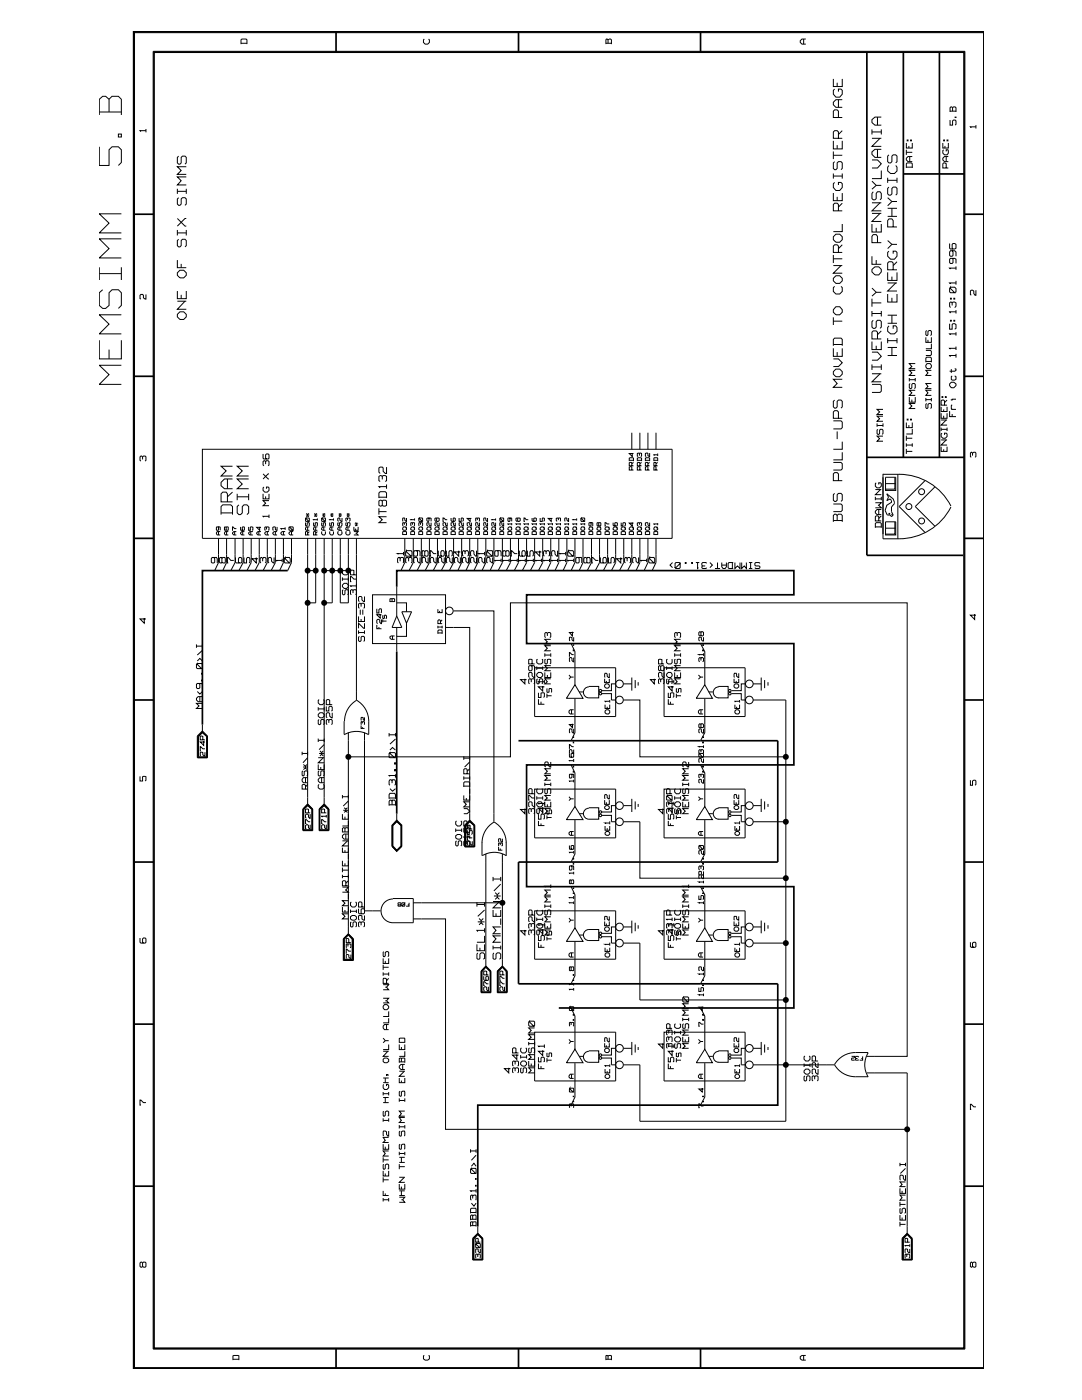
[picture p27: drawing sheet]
<svg xmlns="http://www.w3.org/2000/svg" width="216mm" height="279mm" viewBox="0 0 216 279" stroke-linecap="round" stroke-linejoin="round" font-family="sans-serif">
<g fill="none" stroke="#000" stroke-width=".2">
<path d="M21.8 19.8l-.7-.6h-.6l-.7 .6v3.1M26.8 6.5h169.5v266.5h-169.5zM30.6 10.2h161.9v259h-161.9zM48.1 8.8v-.8l.2-.2h.8l.2 .2v.8M48.1 8.6h1.2M84.7 7.8l-.2 .2v.5l.3 .3h.5l.4-.3v-.5l-.2-.2M120.9 8.6h1.1M121.3 8.6v-.6l.5-.2 .2 .2v.8M121.3 8l-.3-.2-.1 1M160.4 7.8v1M160.8 7.8h-.8l-.3 .3v.4l.3 .3h.8M166.3 15.7v1.6h1.8v-1.6"/>
<path d="M166.5 17.8l-.2 .2v.8l.5 .6h.8l.5-.6v-.8l-.3-.2h-.5v.5M167 16.5v.8M167.3 19.9v1.5M168.1 19.9h-1.3l-.5 .5v.5l.5 .5h1.3M19.8 29.3v3.7h2v-3.1l.6-.6h1.2l.6 .6v2.5l-.6 .6M19.8 22.4h4.4M21.8 22.4v-2.6l.6-.6h1.2l.6 .6v3.1M23.6 26.8h.6v.5h-.6zM29.1 26.1h-1.2l.2 .1M29.1 25.7v.7M35.4 37.7v1M35.4 38.2h1.8"/>
<path d="M35.6 39.5l-.2 .2v1l.2 .3h.3l.3-.3v-1l.2-.2h.5l.3 .2v1l-.3 .3M35.6 31.2l-.2 .2v1.1l.2 .3h.3l.3-.3v-1.1l.2-.2h.5l.3 .2v1.1l-.3 .3M37.2 35.3h-1.8l.8 .8-.8 .8h1.8M37.2 33.3h-1.8l.8 .7-.8 .8h1.8M37.2 37.7v1M166.3 38.5v1.5h1.8v-1.5M166.3 28.1v1.6h1.8v-1.6M166.3 30.2v1.5M166.3 34.6v1M166.3 35.1h1.8M166.3 31h1.8M166.5 36.4l-.2 .3v.7l.5 .6h.8l.5-.6v-.7l-.3-.3h-.5v.5"/>
<path d="M166.5 32.3l-.2 .2v1.1l.2 .3h.3l.2-.3v-1.1l.3-.2h.5l.3 .2v1.1l-.3 .3M167 29v.7M167 39.3v.7M167.3 27.6v-1.3l-.3-.2h-.5l-.2 .2v1.3h1.8M167.3 23.5v-1.3l-.3-.3h-.5l-.2 .3v1.3h1.8M168.1 34.6v1M168.1 26.1l-.8 .7M174 31.9h1.1l.8 .8-.8 .8h-1.1M174 25.8v1M174 36.2l.8 .8M174 27.6h1.9M174 26.3h1.9"/>
<path d="M174.2 38.3l-.2 .3v1l.2 .3h.4l.2-.3v-1l.3-.3h.5l.3 .3v1l-.3 .3M175.1 23.4v1.6M175.1 29.8v1.6M175.6 27.6l-1.6 1.6h1.9M175.9 37h-1.1l-.8 .8M175.9 34v1.6h-1.9M175.9 29.8h-1.3l-.6 .5v.5l.6 .6h1.3M175.9 23.4h-1.3l-.6 .5v.6l.6 .5h1.3M175.9 25.8v1M177.1 35.5v1M177.1 39.5l.9 .7M177.1 36h1.9"/>
<path d="M177.4 37.3l-.3 .3v1.1l.3 .2h.3l.3-.2v-1.1l.2-.3h.5l.3 .3v1.1l-.3 .2M177.4 33l-.3 .4v.7l.6 .5h.8l.5-.5v-.7l-.3-.4M177.4 30.9l-.3 .3v1.1l.3 .2h.3l.3-.2v-1.1l.2-.3h.5l.3 .3v1.1l-.3 .2M179 35.5v1M180.8 33.5v-.8l.2-.2h.9l.1 .2v.8M180.8 28.5v1h1.2v-1M180.8 33.4h1.2M180.8 29.9v1M180.8 30.4h1.2M181 27.9h.2v.2h-.2zM181.4 29.1v.4M181.5 31.2v1.1"/>
<path d="M181.7 27.9h.2v.2h-.2zM182 31.2h-.8l-.4 .4v.3l.4 .4h.8M188.1 28.5v1h1.1v-1M188.3 27.9h.2v.2h-.2zM188.3 29.9l-.2 .2v.5l.4 .3h.5l.2-.3-.1-.7h-.3v.3M188.6 29.1v.4M188.8 33.5v-.8l-.5-.2-.2 .2v.8h1.1M188.8 31.2v1.1M189 27.9h.1v.2h-.1zM189.2 31.2h-.7l-.4 .4v.3l.4 .4h.7M189.6 24v1h.5v-.9l.1-.1h.4l.2 .1v.7l-.2 .2M189.6 22.2h1.2"/>
<path d="M190.1 22.2v-.7l.1-.2h.4l.2 .2v.9M190.1 21.5l-.2-.2-.3 .2v.9M190.6 23.4l.2 .1zM194.7 25.3h-1.1l.2 .2M194.7 25v.7M19.8 53.3v2.6M19.8 54.6h4.4M20.5 57.8l-.7 .6v2.6l.7 .6h.6l.7-.6v-2.6l.6-.6h1.2l.6 .6v2.6l-.6 .6M24.2 47.7h-4.4l2 1.9-2 1.9h4.4M24.2 42.7h-4.4l2 1.8-2 2h4.4M24.2 53.3v2.6M29.1 58.8v.9l-.5-.3v-.5l-.2-.1h-.3l-.2 .1v.7l.2 .1"/>
<path d="M35.4 58.1v1.5h1.8v-1.5M35.4 51.9v1.5h1.8M35.4 43.6l1.5 1.5h.3M35.4 45.9v1.1M35.4 46.5h1.8M35.6 47.8l-.2 .2v1l.2 .3h.3l.3-.3v-1l.2-.2h.5l.3 .2v1l-.3 .3M35.9 53.9h.8l.5 .5v.5l-.5 .6h-.8l-.5-.6v-.5zM36.2 52.7v.7M36.2 58.8v.8M37.2 43.6h-.3l-1.5 1.5M37.2 45.9v1.1M166.3 55.5l.5-.5h.8l.5 .5v.5l-.5 .6h-.8l-.5-.6z"/>
<path d="M166.3 47.2l.5-.5h.8l.5 .5v.6l-.5 .5h-.8l-.5-.5zM166.3 50.9v1.6M166.3 53h1.8M166.3 51.6h1.8M166.5 57.1l-.2 .3v.8l.5 .5h.8l.5-.5v-.8l-.3-.3M167.3 50.4v-1.3l-.3-.2h-.5l-.2 .2v1.3h1.8M167.3 42.1v-1.3l-.3-.2h-.5l-.2 .2v1.3h1.8M167.8 53l-1.5 1.5h1.8M168.1 44.7v1.5h-1.8M168.1 48.9l-.8 .7M168.1 40.6l-.8 .7M174 53.8l.6-.5h.7l.6 .5v.5l-.6 .6h-.7l-.6-.6z"/>
<path d="M174 51.1v1.6h1.9M174 44.7v1.6h1.9v-1.6M174 59.6v1.6M174 57.5l.8 .8M174 42.6h1.9M174 40.5h1.9M174.8 45.5v.8M174.8 51.9v.8M175.1 48.4v-1.2l-.3-.4h-.6l-.2 .4v1.2h1.9M175.6 42.6l-1.6 1.6h1.9M175.6 40.5l-1.6 1.6h1.9M175.9 58.3h-1.1l-.8 .8"/>
<path d="M177.1 58.7v1.6h1.9v-1.6M177.1 54.4v1.6h1.9v-1.6M177.1 56.5h1.9M177.1 48l.9 .8M177.1 43.2h1.9M177.1 41.6h1.9M177.4 50.1l-.3 .3v.7l.6 .6h.8l.5-.6v-.7l-.3-.3h-.5v.5M178 41.6v1.6M178 55.2v.8M178 59.4v.9M178.2 53.8v-1.3l-.2-.3h-.6l-.3 .3v1.3h1.9M178.2 45.3v-1.3l-.2-.3h-.6l-.3 .3v1.3h1.9"/>
<path d="M178.7 56.5l-1.6 1.6h1.9M179 48.8h-1l-.9 .8M179 40.2h-1l-.9 .9M179 52.2l-.8 .8M189.5 48.6v.9l.2 .2h.8l.3-.2v-.7l-.3-.2h-.3l-.2 .2v.7l.2 .2M189.7 59.5h.1v.2h-.1zM189.7 57.3v.3l.8 .8h-.8l-.2-.1v-.7zM189.7 57.3h.8l.3 .3v.7l-.3 .1M190 51.6l.2 .1v.7l-.2 .2h-.3l-.2-.2v-.7l.2-.1h.8l.3 .1v.9M190 50l.2 .3v.7l-.2 .1h-.3l-.2-.1v-.7l.2-.3h.8l.3 .3v.8M190.3 59.5h.2v.2h-.2zM190.8 56.5h-1.3l.2 .1"/>
<path d="M190.8 53.5h-1.3l.2 .2M190.8 53.2v.6M190.8 56v.8M194.7 57.9v1h-.1l-.3-.3v-.5l-.2-.2-.5 .2v.7l.2 .1M19.8 67.9v3.7h4.4v-3.7M21.8 69.8v1.8M24.2 72.9h-4.4l2 1.9-2 1.9h4.4M24.2 62.8h-4.4l2 1.9-2 1.9h4.4M35.4 62.7l.5-.5h.8l.5 .5v.5l-.5 .6h-.8l-.5-.6zM35.4 60.1h1.8M36.9 60.1l-1.5 1.6h1.8M166.3 74.2l.5-.5h.8l.5 .5v.5l-.5 .5h-.8l-.5-.5z"/>
<path d="M166.3 71.6h1l.8 .8-.8 .8h-1M166.3 69.5v1.6h1.8v-1.6M166.3 69v-1.3l.2-.2h1.3l.3 .2v1.3M166.3 68.7h1.8M166.3 63.3v1.6M166.3 64.1h1.8M166.5 79.8l-.2 .3v1.1l.2 .2h.3l.2-.2v-1.1l.3-.3h.5l.3 .3v1.1l-.3 .2M166.8 61.2h.8l.5 .6v.5l-.5 .5h-.8l-.5-.5v-.5zM167 70.3v.8M168.1 75.7h-1.8l.7 .8-.7 .8h1.8M174 76.7h1.6l.3 .3v1.1l-.3 .2h-1.6M174 70.3h1.1l.8 .8-.8 .8h-1.1"/>
<path d="M174 68.2v1.6h1.9v-1.6M174 74.6h1.9M174 62.1v1.1M174 72.7v1.1M174 73.2h1.9M174 62.6h1.9M174 60.5h1.9M174.2 63.9l-.2 .3v1.1l.2 .2h.4l.2-.2v-1.1l.3-.3h.5l.3 .3v1.1l-.3 .2M174.8 69v.8M175.1 67.6v-1.3l-.3-.3h-.6l-.2 .3v1.3h1.9M175.6 74.6l-1.6 1.6h1.9M175.9 62.1v1.1"/>
<path d="M175.9 72.7v1.1M175.9 66l-.8 .8M177.1 71h1.9M177.1 69.3h1.9M177.1 67.5v1M177.1 68h1.9M177.1 64.5h1.9M177.1 62.9h1.9M177.4 65l-.3 .4v.7l.6 .5h.8l.5-.5v-.7l-.3-.4h-.5v.6M178 62.9v1.6M178 69.3v1.7M179 67.5v1"/>
<path d="M181.4 79.2v1.1h1.2v-1.1M181.4 75.4v.7M181.4 75.8h1.2M181.6 76.5l-.2 .2v.7l.4 .2 .1-.2v-.7l.2-.2h.4l.1 .2v.7l-.1 .2M181.9 79.8v.5M182.6 77.9h-1.2l.5 .5-.5 .5h1.2M182.6 73.9h-1.2l.5 .5-.5 .5h1.2M182.6 72.6h-1.2l.5 .6-.5 .4h1.2M182.6 75.4v.7M184.7 72.3v-.8l.2-.2h.8l.1 .2v.8M184.7 69.9h1l.1 .2v.7l-.1 .2h-1M184.7 67.3v1h1.1v-1"/>
<path d="M184.7 79.4v.7M184.7 79.8h1.1M184.7 72.1h1.1M184.9 66l-.2 .1v.7l.2 .2 .3-.2v-.7l.2-.1 .4 .1v.7l-.1 .2M185 72.6h.6l.2 .3v.3l-.2 .4h-.6l-.3-.4v-.3zM185.2 67.8v.5M185.8 77.9h-1.1l.5 .5-.5 .5h1.1M185.8 76.5h-1.1l.5 .6-.5 .5h1.1M185.8 73.9h-1.1l.5 .5-.5 .5h1.1M185.8 68.6v1h-1.1M185.8 79.4v.7M188 79.2h.1v.1h-.1z"/>
<path d="M188.6 79.2h.2v.1h-.2zM189 79.8l-.5 .5M189.5 76.6l.3-.3h.5l.5 .3v.4l-.5 .4h-.5l-.3-.4zM189.5 64.6v1.1h.5v-.9l.2-.2 .6 .2v.7l-.3 .2M189.7 63.9h.1v.2h-.1zM189.8 73.7v.7M189.8 79.7v.2M190 75l-.2 .2v.5l.2 .2h.5l.3-.2v-.5l-.3-.2M190 61v-.5l-.3-.2-.2 .2v.6l.2 .3M190 60.5l.2-.2 .6 .2v.6l-.3 .3M190.3 63.9h.2v.2h-.2zM190.5 73.6l.3 .1v.2l-.3 .2h-1"/>
<path d="M190.8 79.7h-.8v.2M190.8 71h-1.3l.2 .2M190.8 69.5h-1.3l.2 .2M190.8 66.6h-1.3l.2 .2M190.8 62.2h-1.3l.2 .3M190.8 61.9v.7M190.8 66.3v.7M190.8 69.2v.6M190.8 70.6v.8M28.4 91.7v-.5l-.3-.2-.2 .2v.7l.2 .1M28.4 91.2l.2-.2h.4l.1 .2v.7l-.1 .1M40.4 89.7h93.7v17.7h-93.7z"/>
<path d="M45.4 95.6v1.9M46.4 95.6h-1.6l-.7 .7v.6l.7 .6h1.6M46.4 93h-2.3l1 1-1 1h2.3M46.4 98.2l-1 .9M47.3 98.6v1.2M47.3 99.1h2.3M49.6 95.6h-2.3l1 1-1 .9h2.3M49.6 93h-2.3l1 1-1 1h2.3M49.6 98.6v1.2M52.5 98.6v1h1.2v-1M52.5 94.6l1 1h.2M52.5 90.6v.8l.2 .2h.8l.2-.2v-.6l-.2-.2h-.3l-.2 .2v.6l.2 .2"/>
<path d="M52.7 97.2l-.2 .2v.5l.3 .3h.5l.4-.3v-.5l-.2-.2h-.3v.3M53 92.6v-.5l-.3-.2-.2 .2v.7l.2 .2M53 92.1l.2-.2h.3l.2 .2v.7l-.2 .2M53 99.1v.5M53.7 99.9h-1.2l.5 .5-.5 .5h1.2M53.7 94.6h-.2l-1 1M75.6 99.4v-1l.3-.3h1l.2 .3v1M75.6 99.2h1.5M76.3 100l.2-.2h.4l.2 .2v.8l-.2 .2h-.4l-.2-.2zM76.3 100l-.3-.2-.4 .2v.8l.3 .2 .4-.2M76.3 95.7v-.6l-.3-.2-.4 .2v.8l.3 .2M76.3 95.1l.2-.2h.4l.2 .2v.8l-.2 .2"/>
<path d="M77.1 97.1h-1.5l.3 .3M77.1 93.2v1.3h-.2l-.4-.4v-.7l-.2-.2h-.4l-.3 .2v.8l.3 .3M77.1 96.7v.8M125.6 92v-.6h.1h.7v.6M125.6 91.9h.8M126.1 93.8v-.6h-.5v.6h.8M126.1 93v-.6h-.5v.6h.8M126.1 86.4v3.3M126.2 90.4v.7l-.6-.6h.8M126.4 92.3l-.3 .2M127.2 92v-.6h.1h.7v.6M127.2 91.9h.8"/>
<path d="M127.6 90.9v-.4h-.4v.5l.1 .1M127.6 90.5h.4v.5l-.2 .1M127.7 93.8v-.6h-.5v.6h.8M127.7 93v-.6h-.5v.6h.8M127.7 86.4v3.3M128 92.3l-.3 .2M128.8 92v-.6h.1h.7v.6M128.8 91.9h.8M129.3 93.8v-.6h-.5v.6h.8M129.3 93v-.6h-.5v.6h.8M129.3 86.4v3.3M129.6 90.4v.7l-.3-.2-.1-.5-.4 .1v.5l.1 .1"/>
<path d="M129.6 92.3l-.3 .2M130.5 92l.1-.6h.6v.6M130.5 91.9h.7M130.9 93.8v-.6l-.3-.1-.1 .7h.7M130.9 93v-.6l-.3-.1-.1 .7h.7M130.9 86.4v3.3M131.2 90.8h-.7l.1 .1M131.2 90.5v.5M131.2 92.3l-.3 .2M166.3 92.3h1.5l.3 .2v1.1l-.3 .2h-1.5M166.3 84h1.5l.3 .2v1.1l-.3 .3h-1.5M166.5 98.5l-.2 .2v1.1l.2 .3h.3l.2-.3v-1.1l.3-.2h.5l.3 .2v1.1l-.3 .3"/>
<path d="M167 86.1v1.5M167.3 95.9v-1.3l-.3-.3h-.5l-.2 .3v1.3h1.8M167.3 83.5v-1.3l-.3-.2h-.5l-.2 .2v1.3h1.8M168.1 90.3v1.5h-1.8M168.1 88.1v1.6h-1.8M174.7 99.1v.7M174.7 99.6h1.2M174.7 97.7h1.2M174.8 96.4l-.1 .1v.5l.3 .4h.5l.4-.4v-.5l-.2-.1h-.4v.3M175 84.5v.7M175 84.9h1.2M175.2 85.7l-.2 .2v.6l.2 .2 .3-.2v-.6l.2-.2h.3l.2 .2v.6l-.2 .2"/>
<path d="M175.7 97.7l-1 1h1.2M175.9 99.1v.7M176.2 94.6v12.9a16.5 16.5 0 0 0 7.7-.9 11.6 11.6 0 0 0 5.8-5.4M176.2 87h-1.2l.5 .5-.5 .6h1.2M176.2 83.1h-1.2l.5 .5-.5 .5h1.2M176.2 81.7h-1.2l.5 .5-.5 .5h1.2M176.2 84.5v.7M176.2 94.7h3.3M176.7 95.2h2v2.7h-2zM176.7 96.5h2M177 98.6l1.2 1 .3 .6v.3l-.6 .7v.9l.3 .7-.3 .3-.3-.3h-.6l-.4-.9 .4-1.1 .9-.6v-.3l-.3-.3-.6 .3 .3-.7zM178.6 95.2v2.4h-1.9"/>
<path d="M179.2 94.7v12.8M179.4 94.7a11.6 11.6 0 0 1 10.3 6.3M180.8 84.3v1h1.2v-1M180.8 87v1M180.8 88.5v.7M180.8 89.6v1M180.8 90.1h1.2M180.8 88.8h1.2M180.8 87.5h1.2M181 83.7h.2v.1h-.2zM181.4 84.8v.5M181.7 83.7h.2v.1h-.2z"/>
<path d="M182 85.6v1h-1.2M182 88.5v.7M182.6 80.5h-1.2l.5 .5-.5 .5h1.2M184.6 95.9l-5.2 5.2 5.2 5.2M184.9 80.5l-.2 .2v.7l.2 .1 .3-.1v-.7l.2-.2 .4 .2v.7l-.1 .1M186.5 97.2l-3.9 3.9 3.9 3.9M187.8 89.2v.9h1.2v-.9M187.8 82.5v1h1.2v-1M187.8 81.2v.9h1.2v-.9M187.8 87.8h1.2M187.8 85.3v.7M187.8 85.7h1.2"/>
<path d="M187.8 83.8h1.2M188 86.4l-.2 .2v.5l.3 .4h.5l.4-.4v-.5l-.2-.2h-.3v.4M188.3 81.7v.4M188.3 83v.5M188.3 89.7v.4M188.5 80.9v-.9l-.2-.2h-.3l-.2 .2v.9h1.2M188.8 87.8l-1 1h1.2M188.8 83.8l-1 1h1.2M189 85.3v.7M189.5 82v1.1h1.3M189.8 81.7h1M190 80.8l-.2 .1v.6l.2 .2"/>
<path d="M190 82.6v.5M194.1 90.9v-.5l-.3-.1-.2 .1v.7l.2 .2M194.1 90.4l.2-.1 .4 .1v.7l-.1 .2M42.7 111.3l.1 .2v.7l-.1 .2h-.4l-.1-.2v-.7l.1-.2h.9l.1 .2v.9M43.5 105.2l.1 .5h-.4l.1-.5h.6v.6M43.6 106.1v.7M43.6 107.4v4.9l-.8 1.6M43.9 106.1h-.6l-.1 .2 .1 .5h.6M44.1 102.7v-1.6l.3-.3h1.7l.3 .3v1.6M44.1 102.4h2.3M44.3 111.5l-.1-.2h-.3l-.1 .2v.7l.1 .2h.3l.1-.2M44.4 111.3h.5v1.1h-.5l-.1-.2v-.7z"/>
<path d="M45.1 105.2h-.3v.5h.3M45.2 105.2h.4l-.1 .6-.4-.1zM45.2 106.1v.7M45.2 107.4v4.9l-.8 1.6M45.4 100.2v-1.6l-.3-.4h-.7l-.3 .4v1.6h2.3M45.6 106.1h-.6l-.2 .2 .2 .5h.6M46.7 111.8h-.6l-.5-.5h-.2v1.1h.2M46.8 106.1v.7M46.9 107.4v4.9l-.8 1.6M47 111.3v.9l.2 .2h.9l.2-.2v-.7l-.2-.2h-.3l-.2 .2v.7l.2 .2M47.2 106.1h-.5l-.3 .2 .3 .5h.5M47.2 105.5h-.4l-.4-.3 .1 .6"/>
<path d="M47.7 100.8l-.4 .3v1.3l.4 .3h.3l.3-.3v-1.3l.4-.3h.6l.3 .3v1.3l-.3 .3M48 105.2l.1 .6h.6l.1-.6h-.5l.1 .6M48.4 106.1v.7M48.5 107.4v4.9l-.8 1.6M48.7 111.3v1.1h.5v-.9l.2-.2h.3l.2 .2v.7l-.2 .2M48.8 106.1h-.5l-.3 .2 .3 .5h.5M49.6 105.2v.6h.4v-.6h.5v.5l-.2 .1M50 106.1v.7M50.1 107.4v4.9l-.8 1.6M50.5 106.1h-.6l-.3 .2 .3 .5h.6M51.1 111.3v1.1l-.8-.9h1.2M51.6 106.1v.7"/>
<path d="M51.7 107.4v4.9l-.8 1.6M51.8 105.2v.6l-.6-.6h.9M52.1 106.1h-.6l-.3 .2 .3 .5h.6M52.4 112v-.5l-.2-.2h-.1l-.2 .2v.7l.2 .2M52.4 111.5l.2-.2h.3l.2 .2v.7l-.2 .2M53.2 105.7v-.5h-.4v.5l.2 .1M53.2 105.2h.5v.5l-.2 .1M53.3 106.1v.7M53.3 107.4v4.9l-.8 1.6M53.7 103h-1.2l.2 .2M53.7 106.1h-.6l-.3 .2 .3 .5h.6M53.7 102.7v.7"/>
<path d="M54.7 111.3v1.1l-.5-.4v-.5l-.2-.2h-.3l-.2 .2v.7l.2 .2M54.9 106.1v.7M54.9 107.4v4.9l-.8 1.6M55.3 106.1h-.6l-.3 .2 .3 .5h.6M55.3 105.2v.6l-.4-.1v-.5h-.5v.5l.2 .1M56.3 111.8h-1.2l.2 .2M56.3 111.5v.7M56.6 106.1v.7M56.6 107.4v4.9l-.8 1.6M56.9 106.1h-.6l-.3 .2 .3 .5h.6M56.9 105.5h-.9l.2 .2M56.9 111.3v.2l.8 .9h-.8l-.2-.2v-.7z"/>
<path d="M56.9 111.3h.8l.2 .2v.7l-.2 .2M56.9 105.2v.5M57.7 105.2h.1l.6 .6-.7-.1zM57.8 105.2h.7l-.1 .6M58.2 106.1v.7M58.2 107.4v4.9l-.8 1.6M58.5 106.1h-.6l-.2 .2 .2 .5h.6M61 103.5v-.1l.6 .7h-.6zM61 104.3v.7l.3-.2 .1-.5 .3 .1-.1 .6M61 103.4l.7 .1-.1 .6M61 102.8h.7M61.1 103.1l.3-.1 .2 .1"/>
<path d="M61.1 102.4l.3 .3v.3M61.4 106.8v-.6l-.4-.1v.7h.7M61.4 105.2v.6M61.4 107.4v53.4M61.4 113.9h1.6M61.6 102.4l-.2 .3M61.7 105.2h-.6l-.1 .2 .1 .4h.6M61.7 106.1l-.3 .3M62.7 104.3v.7l.2-.2 .1-.5 .3 .1-.1 .6M62.7 102.8h.6M62.7 103.1l.3-.1 .2 .1M62.7 102.4l.3 .3v.3"/>
<path d="M63 106.8v-.6l-.3-.1-.1 .7h.7M63 105.2v.6M63 107.4v12.9h-1.6M63.2 102.4l-.2 .3M63.3 105.2h-.6l-.1 .2 .1 .4h.6M63.3 103.7h-.7l.1 .1M63.3 106.1l-.3 .3M63.3 103.5v.4M64.2 103.5l.1-.1 .6 .7h-.6zM64.3 106.1l-.1 .4 .2 .3h.4l.1-.3v-.4M64.3 104.3v.7l.2-.2 .1-.5 .3 .1v.6M64.3 103.4l.6 .1v.6"/>
<path d="M64.3 102.8h.6M64.4 103.1l.2-.1 .3 .1M64.4 102.4l.2 .6M64.6 105.2v.6M64.7 107.4v6.5M64.7 113.9h4.8M64.9 102.4l-.3 .3M64.9 105.2h-.5l-.2 .2v.3l.2 .1h.5M65.9 106.1l-.1 .4 .2 .3h.4l.1-.3v-.4M65.9 104.3v.7l.2-.2 .1-.5 .3 .1v.6M65.9 102.8h.6M66 103.1l.2-.1 .3 .1"/>
<path d="M66 102.4l.2 .6M66.2 105.2v.6M66.3 107.4v12.9h-1.6v-6.4M66.5 102.4l-.3 .3M66.5 105.2h-.5l-.2 .2v.3l.2 .1h.5M66.5 103.7h-.7l.1 .1M66.5 103.5v.4M67.6 106.1l-.2 .1v.3l.2 .3h.4l.2-.3v-.3l-.1-.1M67.6 104.3l-.2 .1v.4l.2 .2 .2-.7 .4 .1v.4l-.1 .2M67.6 102.8h.6M67.6 103.1l.2-.1 .3 .1M67.6 102.4l.2 .6"/>
<path d="M67.8 105.2v.6M67.9 107.4v12.9h1.6v-12.9M68.1 102.4l-.3 .3M68.2 105.2h-.6l-.2 .2v.3l.2 .1h.6M68.2 103.4v.7l-.4-.3-.1-.4-.3 .1v.4l.2 .2M68.3 115.2v.7M68.3 115.6h1.2M68.5 117.7l-.2 .2v.6l.2 .2 .3-.2v-.6l.2-.2h.3l.2 .2v.6l-.2 .2M68.5 113.8l-.2 .1v.6l.4 .2h.5l.3-.2v-.6l-.2-.1M68.7 116.4h.5l.3 .4v.3l-.3 .3h-.5l-.4-.3v-.3zM69.2 106.1l-.2 .1v.3l.3 .3h.3l.2-.3v-.3l-.1-.1M69.2 104.3l-.2 .1v.4l.2 .2 .2-.7 .4 .1v.4l-.1 .2"/>
<path d="M69.2 102.8h.6M69.3 103.1l.1-.1 .3 .1M69.3 102.4l.1 .6M69.3 103.8v-.3h-.3v.4l.2 .2M69.3 103.5h.5v.4l-.1 .2M69.4 105.2v.6M69.7 102.4l-.3 .3M69.8 105.2h-.5l-.3 .2v.3l.3 .1h.5M70.4 118.4v-.5l-.3-.2-.2 .2v.6l.2 .2M70.4 117.9l.2-.2h.4l.1 .2v.6l-.1 .2M70.6 106.1h.9l-.4 .3M70.6 105.2v.6h.9v-.6"/>
<path d="M70.6 114.7v-.8h-.7v.8h1.2M70.8 104.6h.7M70.9 105l.2-.3 .2 .3M70.9 104.3l.2 .2v.2M71 106.4l.5 .4h-.9M71 105.5v.3M71.1 116.9h-1.2l.2 .2M71.1 115.6h-.5l-.5-.5h-.2v1h.2M71.1 107.4v32.3M71.3 104.3l-.2 .2M72.7 119v1.1l-.5-.4v-.5l-.1-.2h-.4l-.2 .2v.7l.2 .2M74.3 118.7h14.6v9.7h-14.6z"/>
<path d="M75.6 101.4v1.3M75.6 102.1h1.5M77.1 103.1h-1.5l.7 .6-.7 .6h1.5M78.2 119.5h-.4v.6M79.2 117.1v5.8M79.8 112v-.7h-.3l-.2 .2v.7l.2 .2M79.8 111.5l.2-.2h.4v1.1M80.3 106.8l.1-.7h.6l.1 .7M80.3 106.7h.8M80.5 105.2h.4l.2 .2-.2 .4h-.4l-.2-.1zM80.5 110.5h-1.2l.2 .1M80.5 110.2v.6"/>
<path d="M80.7 104.7v-.3l-.3-.1v.7M80.7 104.4h.4l-.1 .6M80.8 107.4v4.9l-.8 1.6M81.1 103.4v.7a.6 .6 0 0 1-.4-.7l-.4 .1 .1 .6M81.1 109.9v.3l.9 .8h-.9l-.2-.2v-.6zM81.1 109.9h.9l.2 .3v.6l-.2 .2M81.1 105.2l-.2 .2M81.5 112v-.5l-.1-.2h-.3l-.2 .2v.7l.2 .2M81.5 111.5l.1-.2h.4l.2 .2v.7l-.2 .2M82 106.8v-.7h.6l.1 .7M82 106.7h.7M82.2 105.2h.3l.2 .2-.2 .4-.5-.1v-.3z"/>
<path d="M82.3 104.7v-.3l-.3-.1v.7M82.3 104.4h.4l-.1 .6M82.5 107.4v4.9l-.9 1.6M82.7 103.7h-.7v.1M82.7 105.2l-.2 .2M82.7 103.5v.4M83.1 109.9l.2 .3v.6l-.2 .2h-.4l-.2-.2v-.6l.2-.3h1l.1 .3v.8M83.6 106.8l.1-.7h.5l.1 .7M83.6 103.5l.1-.1 .5 .7h-.5zM83.6 106.7h.7M83.7 103.4l.6 .1-.1 .6M83.8 105.2h.4l.1 .2-.1 .4-.6-.1v-.3z"/>
<path d="M83.8 111.3v1.1l-.5-.4v-.5l-.2-.2h-.4l-.2 .2v.7l.2 .2M83.9 104.7v-.3l-.2-.1v.7M83.9 104.4h.4l-.1 .6M84.1 107.4v4.9l-.9 1.6M84.3 105.2l-.1 .2M84.8 110.2l-.2-.3h-.3l-.1 .3 .1 .8 .5-.2M84.9 109.9h.4l.1 .3v.6l-.1 .2h-.4l-.1-.2v-.6zM85.2 106.8v-.6l.1-.1 .7 .1v.6M85.2 105.4l.2-.2h.4l.2 .2v.3l-.6 .1-.2-.1zM85.2 106.7h.8M85.4 111.3v1.1l-.5-.4v-.5l-.1-.2h-.5v1.1M85.5 103.4v.7l-.3-.2v-.4l.7-.1 .1 .1v.6"/>
<path d="M85.7 107.4v4.9l-.9 1.6M86 104.3v.7l-.4-.3-.1-.4-.3 .1v.4l.1 .2M86 105.2l-.2 .2M86.8 106.8v-.6l.2-.1 .6 .1v.6M86.8 106.7h.8M87 105.2h.4l.2 .2v.3l-.2 .1-.6-.1v-.3zM87 111.3v1.1l-.5-.4v-.5l-.1-.2h-.4l-.1 .2v.7l.1 .2M87 110.5h-.5l-.5-.6h-.1v1.1h.1M87.1 103.5h.5v.4l-.1 .2h-.3zM87.1 103.5h-.3v.4l.2 .2 .1-.2M87.3 107.4v4.9l-.9 1.6M87.5 109.9v.9l.1 .2h.9l.1-.2v-.6l-.1-.3h-.4l-.1 .3v.6l.1 .2"/>
<path d="M87.6 104.3v.7l-.4-.3-.1-.4-.3 .1v.4l.2 .2M87.6 105.2l-.2 .2M88.4 106.8v-.6l.2-.1 .6 .1v.6M88.4 106.7h.8M88.6 105.2h.4l.2 .2v.3l-.2 .1-.6-.1v-.3zM88.6 111.3v1.1l-.5-.4v-.5l-.1-.2h-.4l-.1 .2v.7l.1 .2M88.9 107.4v4.9l-.8 1.6M89.1 109.9v1.1h.5v-.8l.1-.3h.4l.2 .3v.6l-.2 .2M89.2 104.3v.7h-.1l-.2-.3v-.3h-.5v.4l.2 .2M89.2 103.7h-.3l-.5-.3v.7h.2M89.2 105.2l-.2 .2M90 106.8v-.6l.2-.1 .6 .1v.6"/>
<path d="M90 103.4v.5l.2 .2h.5l.1-.2v-.4h-.4l.1 .6M90 106.7h.8M90.3 105.2h.3l.2 .2v.3l-.2 .1-.6-.1v-.3zM90.3 111.3v1.1l-.6-.4v-.5l-.1-.2h-.4l-.1 .2v.7l.1 .2M90.5 107.4v4.9l-.8 1.6M90.8 104.3v.7h-.1l-.2-.3-.1-.4-.4 .1v.4l.2 .2M90.8 105.2l-.2 .2M91.5 109.9v1.1l-.8-.8h1.2M91.6 106.8v-.6l.2-.1 .7 .1v.6M91.6 103.4v.7h.4l.1-.7 .4 .1v.4l-.2 .2M91.6 106.7h.9M91.9 105.2h.3l.3 .2v.3l-.3 .1-.6-.1v-.3z"/>
<path d="M91.9 111.3v1.1l-.5-.4v-.5l-.2-.2h-.4l-.1 .2v.7l.1 .2M92.1 107.4v4.9l-.7 1.6M92.5 104.3v.7h-.2l-.2-.3-.1-.4-.4 .1v.4l.2 .2M92.5 105.2l-.3 .2M92.8 110.6v-.4l-.2-.3h-.1l-.2 .3v.6l.2 .2M92.8 110.2l.2-.3h.3l.2 .3v.6l-.2 .2M93.2 106.8v-.6l.2-.1h.6l.1 .7M93.2 105.4l.3-.2h.3l.3 .2v.3l-.6 .1-.3-.1zM93.2 106.7h.9M93.5 111.3v1.1l-.5-.4v-.5l-.2-.2h-.3l-.2 .2v.7l.2 .2M93.7 107.4v4.9l-.7 1.6M93.8 103.4v.7l-.6-.6h.9"/>
<path d="M94.1 104.3v.7l-.4-.3-.1-.4-.4 .1v.4l.2 .2M94.1 105.2l-.3 .2M94.9 106.8l.1-.7h.6l.1 .7M94.9 106.7h.8M95.1 105.2h.3l.3 .2v.3l-.6 .1-.2-.1zM95.1 111.3v1.1l-.5-.4v-.5l-.2-.2h-.3l-.2 .2v.7l.2 .2M95.1 109.9v1.1h-.2l-.3-.4v-.4l-.2-.3h-.3l-.2 .3v.6l.2 .2M95.2 103.8v-.3l-.2-.1v.7M95.2 103.5h.5l-.1 .6M95.3 107.4v4.9l-.7 1.6M95.7 104.3v.7l-.4-.3-.1-.4-.3 .1 .1 .6M95.7 105.2l-.3 .2"/>
<path d="M96.5 106.8l.1-.7h.6l.1 .7M96.5 106.7h.8M96.7 105.2h.4l.2 .2-.2 .4h-.4l-.2-.1zM96.7 111.3v1.1l-.5-.4v-.5l-.2-.2h-.3l-.2 .2v.7l.2 .2M96.7 110.5h-1.2l.2 .1M96.7 110.2v.6M96.9 107.4v4.9l-.7 1.6M97.3 104.3v.7l-.4-.3v-.4l-.4 .1 .1 .6M97.3 103.4v.7a.6 .6 0 0 1-.4-.7l-.4 .1 .1 .6M97.3 109.9v.3l.9 .8h-.9l-.2-.2v-.6zM97.3 109.9h.9v1.1M97.3 105.2l-.2 .2"/>
<path d="M98.1 106.8l.1-.7h.6l.1 .7M98.1 106.7h.8M98.3 105.2h.4l.2 .2-.2 .4h-.4l-.2-.1zM98.3 111.3v1.1l-.5-.4v-.5l-.2-.2h-.3l-.2 .2v.7l.2 .2M98.6 107.4v4.9l-.8 1.6M98.9 104.3v.7l-.3-.3-.1-.4-.4 .1 .1 .6M98.9 103.7h-.8l.1 .1M98.9 105.2l-.2 .2M98.9 103.5v.4M99.3 109.9v1.1h-.4l-.2-.2v-.6l.2-.3h.9l.2 .3v.8M99.7 106.8l.1-.7h.6l.1 .7M99.7 103.5l.1-.1 .6 .7h-.6z"/>
<path d="M99.7 106.7h.8M99.8 103.4l.7 .1-.1 .6M100 105.2h.3l.2 .2-.2 .4-.6-.1v-.3zM100 111.8h-1.3l.2 .2M100 111.5v.7M100.2 107.4v4.9l-.8 1.6M100.5 104.3v.7l-.3-.3-.1-.4-.4 .1 .1 .6M100.5 105.2l-.2 .2M100.9 110.2l-.1-.3h-.3l-.2 .3v.6l.2 .2 .4-.2M101.1 109.9h.3l.2 .3v.6l-.2 .2h-.3l-.2-.2v-.6zM101.3 106.8l.1-.7h.6l.1 .7M101.3 106.7h.8"/>
<path d="M101.6 105.2h.3l.2 .2-.2 .4-.6-.1v-.3zM101.6 111.8h-1.3l.2 .2M101.6 111.5v.7M101.7 103.4l.1 .5-.1 .2h-.3v-.7l.7 .1v.6M101.9 107.4v4.9l-.9 1.6M102.1 104.6h-.8l.1 .1M102.1 105.2l-.2 .2M102.1 104.4v.4M103 106.8v-.6l.1-.1 .7 .1v.6M103 105.4l.2-.2h.3l.3 .2v.3l-.6 .1-.2-.1zM103 106.7h.8M103.2 111.8h-1.2l.1 .2"/>
<path d="M103.2 110.5h-.5l-.7-.6 .1 1.1M103.2 111.5v.7M103.3 103.5h-.3v.4l.1 .2 .2-.2M103.4 103.4l.4 .1v.4l-.2 .2h-.2l-.1-.2zM103.5 107.4v4.9l-.9 1.6M103.6 109.9v.9l.2 .2h.8l.2-.2v-.6l-.2-.3h-.3l-.2 .3v.6l.2 .2M103.8 104.6h-.8l.1 .1M103.8 105.2l-.3 .2M103.8 104.4v.4M104.6 106.8v-.6l.1-.1 .7 .1v.6M104.6 106.7h.8M104.8 105.2h.4l.2 .2v.3l-.2 .1-.6-.1v-.3z"/>
<path d="M104.8 111.8h-1.2l.2 .2M104.8 111.5v.7M105.1 107.4v4.9l-.9 1.6M105.2 109.9v1.1h.5v-.8l.2-.3h.4l.1 .3v.6l-.1 .2M105.4 104.6h-.8l.1 .1M105.4 103.7h-.4l-.3-.3h-.1v.7h.1M105.4 105.2l-.2 .2M105.4 104.4v.4M106.2 106.8v-.6l.1-.1 .7 .1v.6M106.2 103.4v.5l.1 .2h.5l.2-.2v-.4h-.5v.4l.2 .2M106.2 106.7h.8M106.4 105.2h.4l.2 .2v.3l-.2 .1-.6-.1v-.3z"/>
<path d="M106.4 111.8h-1.2l.2 .2M106.4 111.5v.7M106.7 107.4v4.9l-.9 1.6M107 104.6h-.8l.1 .1M107 105.2l-.2 .2M107 104.4v.4M107.7 109.9v1.1l-.9-.8h1.2M107.8 106.8v-.6l.1-.1 .7 .1v.6M107.8 103.4v.7h.4l.1-.7 .3 .1v.4l-.1 .2M107.8 106.7h.8M108 105.2h.4l.2 .2v.3l-.2 .1-.6-.1v-.3zM108 111.8h-1.2l.2 .2"/>
<path d="M108 111.5v.7M108.3 107.4v4.9l-.9 1.6M108.6 104.6h-.8l.1 .1M108.6 104.4v.4M108.6 105.2l-.2 .2M109 110.6v-.4l-.2-.3h-.2l-.1 .3v.6l.1 .2M109 110.2l.1-.3h.4l.1 .3v.6l-.1 .2M109.4 106.8v-.6l.2-.1 .6 .1v.6M109.4 106.7h.8M109.6 105.2h.4l.2 .2v.3l-.2 .1-.6-.1v-.3zM109.6 111.8h-1.1l.1 .2M109.6 111.5v.7"/>
<path d="M109.9 107.4v4.9l-.8 1.6M110 103.4v.7l-.6-.6h.8M110.2 104.6h-.8l.2 .1M110.2 105.2l-.2 .2M110.2 104.4v.4M111 106.8v-.6l.2-.1h.6v.7M111 105.4l.3-.2h.3l.2 .2v.3l-.5 .1-.3-.1zM111 106.7h.8M111.3 111.8h-1.2l.1 .2M111.3 109.9v1.1h-.2l-.4-.4v-.4l-.1-.3h-.4l-.1 .3v.6l.1 .2M111.3 111.5v.7M111.4 103.8v-.3h-.4v.4l.2 .2"/>
<path d="M111.4 103.5h.4v.6M111.5 107.4v4.9l-.8 1.6M111.8 104.6h-.8l.2 .1M111.8 105.2l-.2 .2M111.8 104.4v.4M112.7 106.8l.1-.7h.6l.1 .7M112.7 106.7h.8M112.9 105.2h.3l.3 .2v.3l-.6 .1-.2-.1zM112.9 111.8h-1.2l.1 .2M112.9 110.5h-1.2l.1 .1M112.9 110.2v.6M112.9 111.5v.7"/>
<path d="M113.1 107.4v4.9l-.7 1.6M113.5 104.6h-.8l.1 .1M113.5 103.4v.7a.6 .6 0 0 1-.5-.7l-.3 .1 .1 .6M113.5 109.9v.3l.8 .8h-.8l-.2-.2v-.6zM113.5 109.9h.8l.2 .3v.6l-.2 .2M113.5 105.2l-.3 .2M113.5 104.4v.4M114.3 106.8l.1-.7h.6l.1 .7M114.3 106.7h.8M114.5 105.2h.4l.2 .2-.2 .4h-.4l-.2-.1zM114.5 111.8h-1.2l.2 .2M114.5 111.5v.7"/>
<path d="M114.7 107.4v4.9l-.7 1.6M115.1 104.6h-.8l.1 .1M115.1 103.7h-.8l.1 .1M115.1 105.2l-.2 .2M115.1 103.5v.4M115.1 104.4v.4M115.4 111.3l.2 .2v.7l-.2 .2h-.3l-.2-.2v-.7l.2-.2h.9l.1 1.1M115.9 106.8l.1-.7h.6l.1 .7M115.9 106.7h.8M116 103.4l.6 .7h-.6zM116 103.4l.7 .1-.1 .6M116.1 105.2h.4l.2 .2-.2 .4h-.4l-.2-.1z"/>
<path d="M116.3 107.4v4.9l-.7 1.6M116.7 104.6h-.8l.1 .1M116.7 105.2l-.2 .2M116.7 104.4v.4M117.1 111.5l-.2-.2h-.2l-.2 .2v.7l.2 .2 .4-.2M117.2 111.3h.4l.2 .2v.7l-.2 .2h-.4l-.1-.2zM117.5 106.8l.1-.7h.6l.1 .7M117.5 106.7h.8M117.8 105.2h.3l.2 .2-.2 .4-.6-.1v-.3zM117.9 104.3v.5v.2h-.3v-.7h.6l.1 .7M118 107.4v4.9l-.8 1.6M118.3 105.2l-.2 .2"/>
<path d="M119.1 106.8l.1-.7h.6l.1 .7M119.1 106.7h.8M119.4 105.2h.3l.2 .2-.2 .4-.6-.1v-.3zM119.4 111.8h-.5l-.6-.5h-.2v1.1h.2M119.5 104.4h-.4l.1 .6 .3-.2M119.5 104.3l.4 .1-.1 .6h-.3v-.2zM119.6 107.4v4.9l-.8 1.6M119.8 111.3l.1 1.1h.9l.2-.2v-.7l-.2-.2h-.3l-.2 .2v.7l.2 .2M119.9 105.2l-.2 .2M120.7 106.8v-.6l.2-.1 .7 .1v.6M120.7 105.4l.3-.2h.3l.3 .2v.3l-.6 .1-.3-.1zM120.7 106.7h.9"/>
<path d="M121.2 107.4v4.9l-.8 1.6M121.4 111.3v1.1h.5v-.9l.2-.2h.3l.2 .2v.7l-.2 .2M121.6 104.6h-.4l-.5-.3v.7h.2M121.6 105.2l-.3 .2M122.3 106.8v-.6l.2-.1 .7 .1v.6M122.3 104.3v.5l.2 .2h.5l.2-.2v-.4h-.5l.1 .6M122.3 106.7h.9M122.6 105.2h.3l.3 .2v.3l-.3 .1-.6-.1v-.3zM122.9 107.4v4.9l-.9 1.6M123.2 105.2l-.3 .2M123.9 111.3v1.1l-.9-.9h1.2M124 106.8v-.6l.1-.1 .7 .1v.6"/>
<path d="M124 104.3v.7h.3v-.6h.5v.4l-.2 .2M124 106.7h.8M124.2 105.2h.3l.3 .2v.3l-.3 .1-.5-.1v-.3zM124.5 107.4v4.9l-.9 1.6M124.8 105.2l-.3 .2M125.1 112v-.5l-.1-.2h-.2l-.2 .2v.7l.2 .2M125.1 111.5l.2-.2h.3l.2 .2v.7l-.2 .2M125.6 106.8v-.6l.1-.1 .7 .1v.6M125.6 106.7h.8M125.8 105.2h.4l.2 .2v.3l-.2 .1-.6-.1v-.3zM126.1 107.4v4.9l-.9 1.6M126.2 104.3v.7l-.6-.6h.8"/>
<path d="M126.4 105.2l-.2 .2M127.2 106.8v-.6l.1-.1 .7 .1v.6M127.2 106.7h.8M127.4 105.2h.4l.2 .2v.3l-.2 .1-.6-.1v-.3zM127.4 111.3v1.1l-.5-.4v-.5l-.2-.2h-.3l-.2 .2v.7l.2 .2M127.6 104.7v-.3h-.4v.4l.1 .2M127.6 104.4h.4v.4l-.2 .2M127.7 107.4v4.9l-.8 1.6M128 105.2l-.2 .2M128.8 106.8v-.6l.1-.1h.6l.1 .7M128.8 105.4l.2-.2h.4l.2 .2v.3l-.6 .1-.2-.1zM128.8 106.7h.8"/>
<path d="M129 111.8h-1.2l.2 .2M129 111.5v.7M129.3 107.4v4.9l-.8 1.6M129.6 104.3v.7l-.3-.3-.1-.4-.4 .1v.4l.1 .2M129.6 111.3v.2l.9 .9h-.9l-.1-.2v-.7zM129.6 111.3h.9l.1 .2v.7l-.1 .2M129.6 105.2l-.2 .2M130.5 106.8l.1-.7h.5l.1 .7M130.5 106.7h.7M130.6 105.2h.4l.2 .2v.3l-.6 .1-.1-.1zM130.9 107.4v4.9l-.8 1.6M131.2 104.6h-.7l.1 .1"/>
<path d="M131.2 105.2l-.2 .2M131.2 104.4v.4M134.2 112.3l-.5 .5 .5 .5M134.7 113.3h.2l.8-.9v.9l-.1 .2h-.7zM135.7 112.4l-.1-.1h-.7l-.2 .1v.9M136.7 112.3h.2v.1h-.2zM138 112.3h.2v.1h-.2zM138.9 112.3h.6M139.2 112.3v1.2l.2-.2M140.7 112.9h-.5l-.2 .4 .2 .2h.7l.1-.2M141 112.4l-.1-.1h-.7l-.2 .1v.4l.2 .1M141.6 112.3l.6 .5-.6 .5"/>
<path d="M142.7 113.5h1M143.2 112.3v1.2M144 112.3v.8l.3 .4h.4l.2-.4v-.8M144 112.8h.9M146.1 112.3v1.2M146.3 112.3h-.8l-.2 .1v.9l.2 .2h.8M146.6 112.3v1.2l.6-.6 .5 .6v-1.2M148 112.3v1.2l.5-.6 .4 .6v-1.2M149.4 112.3h.7M149.4 113.5h.7M149.8 112.3v1.2M151.6 112.4l-.1-.1h-.7l-.2 .1v.4l.2 .1h.7l.1 .4-.1 .2h-.7l-.2-.2"/>
<path d="M166.3 100.6h1.5l.3 .2v1.1l-.3 .2h-1.5M166.3 103.9h1.8M167 103.9v-1l.3-.3h.5l.3 .3v1.2M167 102.9l-.2-.3h-.3l-.2 .3v1.2M174.7 105.3v-.8l.1-.2h.9l.2 .2v.8M174.7 100.3h1.2l-.6 .5M174.7 105.2h1.2M175.2 100.8h.1l.6 .5h-1.2M175.3 104v-.9l-.1-.1h-.4l-.1 .1v.9h1.2M175.3 101.7v1M175.9 101.7h-.9l-.3 .3v.4l.3 .3h.9M175.9 103l-.6 .5"/>
<path d="M176.7 104.1h2v2.7h-2zM176.7 105.4h2M177.9 102.6l.2 .3M178.6 104.1v2.5h-1.9M28.8 123.4v1l-.9-.9h1.2M39.2 132.6l.2-.2v.2l.8 .8h-.8l-.2-.1zM39.2 128.6v.7M39.2 128.9h1.2M39.4 138l.5 .5 .5-.5M39.4 132.4h.8l.2 .2v.7l-.2 .1M39.4 131.9l.5-.5 .5 .5M39.7 136.4l.2 .2v.6l-.2 .2h-.3l-.2-.2v-.6l.2-.2h.8l.2 .2v.8"/>
<path d="M39.9 139v1M40.2 135.7h.2v.2h-.2zM40.2 134.4h.2v.1h-.2zM40.4 139h-.9l-.3 .4v.3l.3 .3h.9M40.4 128.6v.7M40.4 129.8l-1 .9M63.7 139.6l-.2 .2v.5l.3 .3h.5l.4-.3v-.5l-.2-.2M64.7 120.3v40.5M71.5 123v1h1.2v-1M71.5 125.8v.7M71.5 126.2h1.2M71.7 127l-.2 .2v.6l.2 .2 .4-.2v-.6l.1-.2h.4l.1 .2v.6l-.1 .2"/>
<path d="M71.9 121.7v1M72.1 121.1v-.5l-.4-.2-.2 .2v.6l.2 .2M72.1 120.6l.1-.2h.4l.1 .2v.6l-.1 .2M72.1 123.5v.5M72.4 121.7v1M72.7 124.4v1h-.1l-1.1-1v1M72.7 125.8v.7M75.2 124.7v.8h.9M75.2 121.5v.8h.4v-.6l.2-.2h.2l.1 .2-.1 .6M75.6 125.1v.4M75.9 122.6v.8l-.7-.7h.9M76.1 123.6v.9l-.3-.3v-.4l-.2-.2-.4 .2v.5l.2 .2"/>
<path d="M76.4 123.6v.6M76.4 124h.7M76.5 122.8v.6h.2l.1-.6 .3 .1v.5h-.1M77.8 120.1h.9M78.2 120.1v-.6h.4h.1v.6M78.3 126.9v.7M78.7 126.9h-.6l-.3 .2v.2l.3 .3h.6M79.2 120.3h1.9v1.8M79.2 125.2v4.8M79.2 122.9l1 2.3h-2zM80.2 122.1h1.9l-1 2.3zM81.1 124.4v2.6h-1.9"/>
<path d="M87.4 126.5v-.6l.1-.2h.6l.1 .8M87.4 121.6v.7h.8v-.7M87.4 126.3h.8M87.4 124.9v.5M87.4 125.1h.8M87.7 121.9v.4M87.9 124.5v-.6l-.4-.2-.1 .2v.6h.8M88.2 124.9v.5M88.2 123.7l-.3 .4M88.9 125.2h4.8v38.8M90.5 121.9h8.1v42.1M104.7 135.5v1l-.8-.9h1.2"/>
<path d="M106 136.1v-.5l-.3-.1-.2 .1v.7l.2 .2M106 135.6l.2-.1h.3l.2 .1v.7l-.2 .2M106 132.8l.2 .2v.7l-.2 .2h-.3l-.2-.2v-.7l.2-.2h.8l.2 .2v.9M106.2 132.5v-.8h-.7v.8h1.2M106.7 133.3h16.2v9.7h-16.2zM106.7 134.2v1l-.5-.3v-.5l-.2-.2h-.3l-.2 .2v.6l.2 .2M107.1 133v.7M107.1 133.3h1.2M107.3 135.5l-.2 .1v.7l.3 .2 .2-.2v-.7l.2-.1h.3l.2 .1v.7l-.2 .2M107.3 131.6l-.2 .1v.5l.3 .3h.5l.4-.3v-.5l-.2-.1M107.4 139.5v1h1.2M107.4 138.3v.9h.5v-.9h.7v.7l-.1 .2"/>
<path d="M107.4 134.2h.5l.4 .3v.4l-.4 .3h-.5l-.3-.3v-.4zM108.3 136.9v1l-.9-.8h1.2M108.3 133v.7M108.6 136.1h-1.2l.2 .1M108.6 135.7v.7M108.7 134.2v1h1.2v-1M108.7 130.4v.7M108.7 130.7h1.2M108.9 131.6l-.2 .1v.6l.2 .2 .3-.2v-.6h.7v.6l-.2 .2M109.1 138.4v.9M109.1 138.9h1M109.2 137.4v.8l.4-.1v-.7l.5 .1-.1 .7"/>
<path d="M109.2 126.9v-.5l-.3-.2-.2 .2v.7l.2 .2M109.2 126.4l.2-.2h.3l.2 .2v.7l-.2 .2M109.2 134.7v.5M109.9 135.5h-1.2l.5 .6-.5 .4h1.2M109.9 132.8h-1.2l.5 .5-.5 .6h1.2M109.9 128.9h-1.2l.5 .5-.5 .5h1.2M109.9 127.6h-1.2l.5 .5-.5 .4h1.2M109.9 130.4v.7M113.5 134.7l.4 .4M114 128.4l.7 1.6v6.7M114.2 126.1v.8l-.6-.7h.9M114.4 129.7l.1 .2z"/>
<path d="M114.4 128.7l.1 .1zM114.5 135.1h-.6l-.4 .5M114.5 131.2v.9l-.4-.3v-.4l-.1-.2h-.3l-.1 .2 .1 .7M114.5 130.6h-.4l-.5-.4 .1 .8M114.5 127.2v.7l-.4-.2v-.4l-.1-.1-.4 .1 .1 .6M114.7 136.7l1.6 2.7h-3.3zM114.7 139.4v6.8l-.7 1.6M115.6 138.1h.7M117.5 137h2v2.3h-2a1.1 1.1 0 0 1-1.1-1.1 1.1 1.1 0 0 1 1.1-1.1M120.1 138.4h1.9v1.3h.9M120.6 136.7l.3-.2h.4l.3 .2v.4l-.3 .2h-.4l-.3-.2zM120.6 135.5v.7h1v-.7"/>
<path d="M121 135.9v.3M121.6 134.4v.8l-.4-.2v-.5l-.2-.1h-.3l-.1 .1 .1 .7M121.7 140h-1l.2 .1M121.7 139.7v.5M122.9 136.5h-.9v1.3h-1.9M124.5 139.7h3.2v11.3h29.1v13M124.5 136.5h1.6M126.1 135.2v2.6M126.7 135.7v1.6M127.3 136.1v.7M130.6 135.5v1l-.8-.9h1.1M131.8 136.1v-.5l-.2-.1-.2 .1v.7l.2 .2"/>
<path d="M131.8 135.6l.3-.1 .4 .1v.7l-.2 .2M131.8 133l.3-.2 .4 .2v.7l-.2 .2-.5-.2zM131.8 133l-.1-.2-.3 .2v.7l.2 .2 .2-.2M132.1 132.5v-.8h-.7v.8h1.1M132.5 133.3h16.2v9.7h-16.2zM132.5 134.2v1h-.2l-.2-.3v-.5l-.3-.2-.4 .2v.6l.2 .2M133 133v.7M133 133.3h1.1M133.2 135.5l-.2 .1v.7l.3 .2 .1-.9 .6-.1v1M133.2 131.6l-.2 .1v.5l.3 .3h.6l.2-.3-.1-.6M133.3 139.5v1h1.2M133.3 138.3v.9h.5v-.9h.7v.7l-.2 .2"/>
<path d="M133.3 134.2h.6l.2 .3v.4l-.2 .3h-.6l-.3-.3v-.4zM134.1 136.9v1l-.8-.8h1.2M134.1 133v.7M134.5 136.1h-1.2l.1 .1M134.5 135.7v.7M134.6 134.2v1h1.2v-1M134.6 130.4v.7M134.6 130.7h1.2M134.8 131.6l-.2 .1v.6l.2 .2 .3-.2v-.6h.7v.6l-.2 .2M135 138.4v.9M135 138.9h.9M135.1 137.4l-.1 .1v.6h.4v-.6l.4-.1v.8"/>
<path d="M135.1 126.9v-.5l-.3-.2-.2 .2v.7l.2 .2M135.1 126.4l.2-.2h.3l.2 .2v.7l-.2 .2M135.1 134.7v.5M135.8 135.5h-1.2l.5 .6-.5 .4h1.2M135.8 132.8h-1.2l.5 .5-.5 .6h1.2M135.8 128.9h-1.2l.5 .5-.5 .5h1.2M135.8 127.6h-1.2l.5 .5-.5 .4h1.2M135.8 130.4v.7M139.4 134.7l.4 .4M139.8 128.4l.8 1.6v6.7M139.9 131.8v-.4l-.3-.2-.2 .2v.5l.2 .2M139.9 131.4l.1-.2 .4 .2v.5l-.2 .2"/>
<path d="M139.9 126.2l-.2-.1-.3 .1v.5l.2 .2 .3-.2M140 126.1l.4 .1v.5l-.2 .2h-.2l-.1-.2zM140.2 129.7h.2v.2h-.2zM140.2 128.7l.2 .1zM140.3 135.1h-.5l-.4 .5M140.4 130.6h-1l.2 .1M140.4 127.2v.7l-.4-.2-.1-.5-.5 .1v.5l.2 .1M140.4 130.4v.5M140.6 136.7l1.6 2.7h-3.3zM140.6 139.4v6.8l-.8 1.6M141.4 138.1h.8M143.3 137h2v2.3h-2"/>
<path d="M143.4 137.1a1.1 1.1 0 0 0-1.1 1.1 1.1 1.1 0 0 0 1.1 1.1M146 138.4h1.9v1.3h.8M146.5 135.5v.7h.9v-.7M146.7 136.5h.5l.2 .2v.4l-.2 .2h-.5l-.2-.2v-.4zM146.9 135.9v.3M147.4 134.4v.8l-.4-.2-.1-.6h-.3l-.1 .1 .1 .7M147.6 140h-1l.1 .1M147.6 139.7v.5M148.7 136.5h-.8v1.3h-1.9M150.3 139.7h6.5v11.3M150.3 136.5h1.6M151.9 135.2v2.6"/>
<path d="M152.6 135.7v1.6M153.2 136.1v.7M194.5 122.6v1l-.9-.8h1.1M27.9 154.9v1h.5v-.9h.7v.7l-.1 .2M39.4 146.9l1-1 1 1v4.3h-2zM39.6 147l.8-.8 .8 .8v4h-1.6zM40.4 140.4h-1.2l.5 .5-.5 .5h1.2M40.4 144.6v1.6M40.5 147.7v-.7l-.5-.1v.8h.9M40.6 147.9v.9l-.6-.7h.9M40.9 150.1v.8l-.4-.3v-.4l-.2-.1-.3 .1v.7M40.9 149.4h-.4l-.5-.4v.9"/>
<path d="M41.3 147l-.9-.9-.9 .9v4.1h1.8M41.3 147l-.9-1-.9 1v4.2M41.3 147v4.2M60.3 150.4h1.1M60.3 150v.7M60.5 153.8l-.2 .2v.7l.2 .2 .2-.2v-.7l.3-.2 .4 .2v.7l-.2 .2M60.5 153.1h.9M60.5 153.6l.5-.4 .2 .4M60.5 152.6l.5 .3v.3M61 157.5v-.8l-.5-.2-.2 .2v.8h1.1M61 155.2v1M61.2 152.6l-.2 .3"/>
<path d="M61.4 155.2h-.9l-.2 .3v.4l.2 .3h.9M61.4 156.5l-.4 .6M61.4 151.2l-.9 1M63.5 152.6v1h1.2v-1M63.5 151.2h1.2M63.5 141.1v.7M63.5 147.4v.7M63.5 147.7h1.2M63.5 141.5h1.2M63.7 156.5l-.2 .2v.5l.3 .3h.5l.4-.3v-.5l-.2-.2M63.7 153.8l-.2 .2v.7l.3 .2 .2-.2v-.7l.2-.2h.3l.2 .2v.7l-.2 .2M63.7 143.6l-.2 .2v.6l.3 .2 .2-.2v-.6l.2-.2h.3l.2 .2v.6l-.2 .2"/>
<path d="M63.7 150.4h1M63.8 150.9l.4-.4 .3 .4M63.8 149.9l.4 .3v.3M63.8 142.2h.5l.4 .4v.3l-.4 .4h-.5l-.3-.4v-.3zM64 153.1v.5M64.2 155.2v1M64.5 151.2l-1 1h1.2M64.5 149.9l-.3 .3M64.7 155.2h-.9l-.3 .3v.4l.3 .3h.9M64.7 148.6l-1 1M65.1 141v.9h.5v-.8l.2-.1h.3l.2 .1v.7l-.2 .1M65.6 144.3v-.5l-.3-.2-.2 .2v.6l.2 .2"/>
<path d="M65.6 143.8l.2-.2h.3l.2 .2v.6l-.2 .2M65.8 140.6v-.8l-.2-.2h-.3l-.2 .2v.8h1.2M66.3 142.2v1.1l-.5-.4v-.5l-.2-.2h-.3l-.2 .2v.7l.2 .2M68.3 158.7v.6M68.3 159h1.2M68.7 143.9v2.7M68.7 146.6a4.8 4.8 0 0 1 4.9 0M68.7 143.9a4.8 4.8 0 0 1 2.5-4.1 4.8 4.8 0 0 1 2.4 4.1v2.7M69.5 151h32.4v-30.7h79.1v90.5h-8M69.5 146.2v40.4M69.5 159.9l-1 1M72.1 144.8v.6h.6"/>
<path d="M72.3 144.4v-.3l-.2-.1v.6M72.3 144.1h.4l-.1 .5M72.3 145.1v.3M72.7 143.2v.6l-.2-.2v-.3l-.2-.1-.2 .1v.5M72.7 146.2v35.6h3.2M77.6 159.4v-.8l.2-.3h.9l.2 .3v.8M77.6 150.4l.2-.2v.2l.9 .8-1.1-.1zM77.6 159.3h1.3M77.6 146.3v.7M77.6 146.6h1.3M77.8 157.4l.5 .5 .6-.5M77.8 150.2h.9l.2 .2v.7l-.2 .1"/>
<path d="M77.8 149.7l.5-.5 .6 .5M78.2 159.9l-.1-.2h-.3l-.2 .2v.9M78.2 156.3v-.4l-.1-.3h-.3l-.2 .3v.6l.2 .2M78.2 155.9l.1-.3h.4l.2 .3v.6l-.2 .2M78.7 153.6h.2v.2h-.2zM78.7 152.2h.2v.3h-.2zM78.9 154.8h-1.3l.2 .1M78.9 146.3v.7M78.9 154.5v.7M78.9 147.5l-1.1 1M92.5 158.7v1h1.2v-1M92.5 157.1v-.9l.2-.2h.9l.1 .2v.9"/>
<path d="M92.5 156.9h1.2M92.5 151v.6M92.5 154.9v.7M92.5 155.3h1.2M92.5 151.3h1.2M93 159.3v.4M93.2 154.4v-.8l-.2-.2h-.3l-.2 .2v.8h1.2M93.7 151v.6M93.7 154.9v.7M93.7 157.4v1M93.7 153.4l-.5 .5M93.7 152.1l-1 1"/>
<path d="M106.2 158.4v-.8l-.2-.2h-.3l-.2 .2v.8h1.2M106.7 157.5h16.2v9.7h-16.2zM106.7 159.3h-.5l-.5-.6h-.2v1h.2M107.1 159.3h1.2M107.1 158.9v.7M107.3 157.4l-.2 .2v.5l.3 .3h.5l.4-.3v-.5l-.2-.2M107.9 140v.5M108.3 158.9v.7M108.7 156.2v.7M108.7 156.5h1.2M108.9 157.4l-.2 .2v.6l.2 .2 .3-.2v-.6l.2-.2h.3l.2 .2v.6l-.2 .2M109.9 158.7h-1.2l.5 .6-.5 .4h1.2"/>
<path d="M109.9 154.8h-1.2l.5 .5-.5 .4h1.2M109.9 153.4h-1.2l.5 .5-.5 .5h1.2M109.9 152.1v1l-.5-.4v-.5l-.2-.1h-.3l-.2 .1v.7l.2 .2M109.9 156.2v.7M113.5 159l.4 .4M113.6 150.4l.1 .7h.7l.1-.6h-.5v.5l.1 .1M114 152.7l.7 1.6v6.7M114 154.5l.1 .1v.5l-.4 .2v-.8l.8 .1v.7M114 141.6v.9M114.2 144.4v.8l-.6-.6h.9M114.4 153.9l.1 .2zM114.4 152.9l.1 .2z"/>
<path d="M114.4 148.1l.1 .2zM114.4 147.1l.1 .1zM114.5 159.4h-.6l-.4 .4M114.5 141.6h-.7l-.3 .3v.3l.3 .3h.7M114.5 155.9h-.9l.1 .1M114.5 151.8h-.9l.1 .1M114.5 149.6v.8l-.4-.3v-.3l-.1-.2h-.3l-.1 .2 .1 .6M114.5 149h-.4l-.5-.4 .1 .8M114.5 145.5v.8l-.4-.3v-.4l-.1-.1h-.3l-.1 .1 .1 .7M114.5 151.5v.6M114.5 155.6v.5M120.6 159.7v.8h1v-.8"/>
<path d="M120.7 141.9l.3-.3h.4l.3 .3v.3l-.3 .3h-.4l-.3-.3zM120.7 140.6v.8h1v-.8M121.2 141.1v.3M121.6 158.6v.8l-.4-.2v-.5l-.2-.1h-.3v.8M126.1 159.4v2.7M126.7 159.9v1.6M132.5 157.5h16.2v9.7h-16.2zM133.2 158.7v.2l.8 .8-1-.1v-.7zM133.2 158.7h.8v1M133.7 158.4v-.8l-.5-.2-.2 .2v.8h1.1M133.8 140v.5M134.6 159.3h1.2"/>
<path d="M134.6 158.9v.7M134.8 157.4l-.2 .2v.5l.4 .3h.5l.3-.3v-.5l-.2-.2M135.8 158.9v.7M136.2 156.2v.7M136.2 156.5h1.2M136.4 157.4l-.2 .2v.6l.2 .2 .3-.2v-.6l.2-.2h.3l.2 .2v.6l-.2 .2M137.4 158.7h-1.2l.5 .6-.5 .4h1.2M137.4 154.8h-1.2l.5 .5-.5 .4h1.2M137.4 153.4h-1.2l.5 .5-.5 .5h1.2M137.4 152.1v1l-.5-.4v-.5l-.2-.1h-.3l-.2 .1v.7l.2 .2M137.4 156.2v.7M139.4 159l.4 .4"/>
<path d="M139.4 150.5l.2-.1 .6 .7h-.6l-.2-.1zM139.8 152.7l.8 1.6v6.7M139.9 155v-.4h-.5v.5l.2 .2M139.9 154.6h.5v.5l-.2 .2M139.9 150.1v-.3l-.3-.2-.2 .2v.5l1 .2v.5l-.2 .1M139.9 149.8l.1-.2 .4 .2v.5l-.2 .1M139.9 144.6l-.2-.2-.3 .2v.5h.5M139.9 141.6v.9M140 144.4l.4 .2v.5l-.2 .1-.3-.1zM140.2 153.9h.2v.2h-.2zM140.2 152.9h.2v.2h-.2zM140.2 148.1h.2v.2h-.2z"/>
<path d="M140.2 147.1l.2 .1zM140.3 141.6h-.7l-.2 .3v.3l.2 .3h.7M140.3 159.4h-.5l-.4 .4M140.4 155.5v.8l-.4-.3-.1-.5-.5 .1v.5l.2 .2M140.4 151.4v.7l-.4-.2-.1-.5-.5 .1v.6h.2M140.4 149h-1l.2 .1M140.4 145.5v.8l-.4-.3-.1-.5-.5 .1v.5l.2 .2M140.4 148.8v.5M146.5 159.7v.8h.9v-.8M146.6 141.9l.3-.3h.4l.3 .3v.3l-.3 .3h-.4l-.3-.3zM146.6 140.6v.8h1v-.8M147 141.1v.3"/>
<path d="M147.4 158.6v.8l-.4-.2-.1-.6h-.3l-.1 .1 .1 .7M151.9 159.4v2.7M152.6 159.9v1.6M193.6 155.7v1h.5v-.8l.2-.2 .4 .2v.6l-.1 .2M60.5 161.5l.9-1 .9 1v4.2h-1.8M60.6 161.5l.8-.7 .8 .7v4.1h-1.6zM61.4 160.4l1 1.1v4.3h-1.9v-4.3zM61.6 162.2v-.7h-.6v.7h.9M61.9 164.6v.8l-.3-.2v-.4l-.2-.2-.4 .2v.6h.1M61.9 164h-.3l-.6-.4v.7h.1M61.9 162.5v.8l-.3-.2v-.5l-.2-.1-.4 .1v.6l.1 .1M62.3 161.5l-.9-.8-.9 .8v4.2"/>
<path d="M63.8 161.5l.9-.8 .8 .8v4.2M63.8 161.5l.9-.7 .7 .7v4.1h-1.6zM64.7 160.4l.9 1.1v4.3h-1.9v-4.3zM64.8 162.2v-.7h-.6v.7h.9M65.1 164.6v.8l-.3-.2v-.4l-.2-.2-.4 .2v.6h.1M65.1 164h-.3l-.6-.4v.7h.1M65.1 162.9h-.9l.1 .2M65.1 162.6v.6M65.6 161.5l-.9-1-.9 1v4.2h1.8M68.3 177h1.2l-.5 .6M68.3 171.8v1h1.2v-1M68.3 169.2v.9h1.2v-.9"/>
<path d="M68.3 162.5v1h1.2v-1M68.3 173.1v1M68.3 174.6v.7M68.3 174.9h1.2M68.3 173.7h1.2M68.3 167.8h1.2M68.3 166h1.2M68.5 161.7h1M68.7 162.1l.3-.2 .3 .2M68.7 161.2l.3 .3v.4M68.8 177.6l.7 .5h-1.2M68.8 166v-.6l.2-.2h.3l.2 .2v.7"/>
<path d="M68.8 165.4l-.1-.2-.4 .2v.7M68.8 163v.5M68.8 169.7v.4M68.8 172.3v.5M69 176.8v-.9l-.2-.1h-.3l-.2 .1v.9h1.2M69 166.5v1M69.3 167.8l-1 1h1.2M69.3 161.2l-.3 .3M69.5 179.7h-1.2l.5 .6-.5 .5h1.2M69.5 166.5h-.8l-.4 .3v.3l.4 .4h.8M69.5 163.8v1h-1.2M69.5 175.8l-.5 .5"/>
<path d="M77.6 160.6h1.3M78.2 168.9v-4.1l1-1 .9 1v4.1M78.2 168.9l1 .9 .9-.9M78.2 160.6l.1-.9h.4l.2 .2v.9M78.3 164.8l.9-.9 .9 .9v4.1l-.9 .9-.9-.9zM78.4 179.3h4.1v4.8h-4.1a2.37 2.37 0 0 1-2.4-2.3 2.37 2.37 0 0 1 2.4-2.4M79.2 162.4v1.6l-.8 .8v4l.8 .9 .8-.9v-4l-.8-.8M79.2 163.7l1 1v4.2l-1 1-1-1v-4.2zM90.9 166.8l.4-.3h.5l.3 .3v.4l-.3 .3h-.5l-.4-.3zM90.9 165.7h1.2M90.9 165.4v.6M91.1 167.8l-.2 .2v.7l.2 .1 .3-.1v-.7l.2-.2h.3l.2 .2v.7l-.2 .1"/>
<path d="M91.1 163.8l-.2 .2v.5l.4 .3h.5l.3-.3v-.5l-.2-.2M92.1 165.4v.6M92.5 161.4h.7l.5 .5-.5 .5h-.7M92.5 165.2v.8l.2 .2h.9l.1-.2v-.6l-.1-.2h-.4l-.2 .2v.6l.2 .2M93 164.8l.7-.8 .9 .8v4h-1.6zM93 168.5v-.5l-.3-.2-.2 .2v.7l.2 .1M93 168l.2-.2h.4l.1 .2v.7l-.1 .1M93.2 164.8v-.8l-.2-.2h-.3l-.2 .2v.8h1.2M93.3 165.7v.8h.3v-.6l.2-.2 .4 .2v.5l-.1 .1M93.7 160h-1.2l.5 .5-.5 .5h1.2M93.7 167h-1.2l.2 .2M93.7 166.7v.7"/>
<path d="M93.7 163.7l1 1v4.3h-2v-4.3zM93.8 165.4v-.6l-.4-.1-.1 .7h.9M94.2 167.9v.8l-.4-.3v-.4l-.2-.1-.3 .1 .1 .7M94.2 167.2h-.4l-.5-.4 .1 .8M94.7 164.8l-1-.9-.8 .9v4.1h1.8M94.7 164.8l-1-1-.9 1v4.2M94.7 164.8v4.2M96.2 168.2a4.8 4.8 0 0 1 2.4-4.1 4.8 4.8 0 0 1 2.4 4.1M96.2 168.1v2.7M96.9 170.4v22.6M98.4 175v.9M98.4 179.9h1.5"/>
<path d="M98.4 175.4h1.5M98.6 178.8h1.3M98.8 179.5l.4-.4 .5 .4M98.8 178.1l.4 .5v.5M99.5 169v.7h.7M99.7 179.9l-1.3 1.3h1.5M99.7 178.1l-.5 .5M99.8 168.7v-.4l-.2-.1v.6M99.8 168.3h.4v.4l-.1 .1M99.8 169.3v.4M99.9 175v.9M99.9 176.4l-1.3 1.4"/>
<path d="M100.2 167.4v.7h-.1l-.2-.3-.1-.4h-.2v.7M100.2 170.4v22.6M101 168.1v2.7a4.6 4.6 0 0 0-4.8 0M104.7 161.4v1l-.8-.9h1.2M106 162.1v-.6l-.3-.1-.2 .1v.7l.2 .2M106 161.5l.2-.1h.3l.2 .1v.7l-.2 .2M106.7 160v1l-.5-.3v-.5l-.2-.2h-.3l-.2 .2v.7l.2 .1M107.3 161.4l-.2 .1v.7l.3 .2 .2-.2v-.7l.2-.1h.3l.2 .1v.7l-.2 .2M107.4 163.8v1h1.2M107.4 162.5v1h.5v-.9l.2-.1h.4l.1 .1v.7l-.1 .2M107.4 160h.5l.4 .4v.3l-.4 .3h-.5l-.3-.3v-.3zM107.9 164.3v.5"/>
<path d="M108.3 161.1v1l-.9-.8h1.2M108.6 160.4h-1.2l.2 .1M108.6 160v.7M108.7 160v1h1.2v-1M109.1 162.7v.8M109.1 163.2h1M109.2 161.6v.9l.4-.2v-.7h.4l.1 .2-.1 .7M109.2 160.5v.5M109.9 179h-1.2l.5 .5-.5 .5h1.2M109.9 177.6h-1.2l.5 .5-.5 .5h1.2M109.9 176.9h-1.2l.2 .1M109.9 161.4h-1.2l.5 .5-.5 .5h1.2"/>
<path d="M109.9 176.5v.7M113.6 168.7l.1 .8h.7l.1-.7h-.5v.5l.1 .2M114 177l.7 1.6v6.6M114 175.8l.4-.2v.8l-.4-.1zM114 175.8l-.1-.2-.3 .2v.5h.4M114 172.8l.1 .2v.5l-.4 .2v-.9h.7l.1 .9M114 165.9v.8M114.4 178.2l.1 .1zM114.4 177.2l.1 .1zM114.4 172.3l.1 .2zM114.4 171.3l.1 .1zM114.5 165.9h-.7l-.3 .3v.3l.3 .2h.7"/>
<path d="M114.5 179.2h-.9h.1M114.5 174.2h-.9l.1 .2M114.5 170.1h-.9l.1 .2M114.5 169.8v.5M114.5 174v.5M114.5 178.8v.6M114.5 179.9v.5M114.7 161l1.6 2.6h-3.3zM114.7 163.7v6.7l-.7 1.6M115.6 162.4h.7M117.5 161.2h2v2.3h-2a1.1 1.1 0 0 1-1.1-1.1 1.1 1.1 0 0 1 1.1-1.1M120.1 162.7h1.9v1.3h.9"/>
<path d="M120.6 161l.3-.2h.4l.3 .2v.3l-.3 .2h-.4l-.3-.2zM120.7 166.2l.3-.3h.4l.3 .3v.3l-.3 .2h-.4l-.3-.2zM120.7 164.8v.9h1v-.9M121 160.1v.4M121.2 165.3v.4M121.7 164.3h-1h.2M121.7 163.9v.6M122.9 160.8h-.9v1.3h-1.9M124.5 164h3.2v11.3h29.1M124.5 160.8h1.6M127.3 160.4v.6M132.2 161.4v1l-.8-.9h1.1"/>
<path d="M133.3 163.8v1h1.2M133.3 162.5v1h.5v-.9l.2-.1 .5 .1v.7l-.2 .2M133.4 162.1v-.6l-.2-.1-.2 .1v.7l.2 .2M133.4 161.5l.6-.1v1M133.4 160.7v-.5l-.2-.2-.2 .2v.7l.2 .1M133.4 160.2l.6-.2v1M133.8 164.3v.5M134.1 161.1v1l-.8-.8h1.2M134.5 160.4h-1.2l.1 .1M134.5 160v.7M134.8 161.4l-.2 .1v.7l.2 .2 .3-.2v-.7l.2-.1h.3l.2 .1v.7l-.2 .2M135 160h.5l.3 .4v.3l-.3 .3h-.5l-.4-.3v-.3z"/>
<path d="M135 163.2h.9M135 162.7v.8M135.1 161.6l-.1 .2v.5l.2 .2 .2-.2v-.5l.4-.2v.9M136.2 160v1h1.2v-1M136.7 160.5v.5M137.4 179h-1.2l.5 .5-.5 .5h1.2M137.4 177.6h-1.2l.5 .5-.5 .5h1.2M137.4 176.9h-1.2l.2 .1M137.4 161.4h-1.2l.5 .5-.5 .5h1.2M137.4 176.5v.7M139.4 178.7v.8h.5l.1-.8 .4 .1v.6l-.2 .1M139.4 168.8l.2-.1 .6 .8h-.6l-.2-.2z"/>
<path d="M139.6 168.7l.8 .1v.5l-.2 .2M139.8 177l.8 1.6v6.6M139.9 173.4v-.4l-.3-.2-.2 .2v.5l.2 .2M139.9 173l.1-.2 .4 .2v.5l-.2 .2M139.9 165.9v.8M140.2 178.2l.2 .1zM140.2 177.2l.2 .1zM140.2 172.3h.2v.2h-.2zM140.2 171.3h.2v.1h-.2zM140.3 165.9h-.7l-.2 .3v.3l.2 .2h.7M140.4 176h-1l.2 .1M140.4 174.6v.7l-.4-.2-.1-.5-.5 .2v.5h.2"/>
<path d="M140.4 173.9v.8l-.4-.3-.1-.5-.5 .1v.5l.2 .2M140.4 169.8v.7l-.4-.2-.1-.5h-.5v.5l.2 .2M140.4 175.8v.5M140.4 179.9v.5M140.6 161l1.6 2.6h-3.3zM140.6 163.7v6.7l-.8 1.6M141.4 162.4h.8M143.3 161.2h2v2.3h-2M143.4 161.3a1.1 1.1 0 0 0-1.1 1.1 1.1 1.1 0 0 0 1.1 1.1M146 162.7h1.9v1.3h.8M146.5 161l.2-.2h.5l.2 .2v.3l-.2 .2h-.5l-.2-.2zM146.6 166.2l.3-.3h.4l.3 .3v.3l-.3 .2h-.4l-.3-.2z"/>
<path d="M146.6 164.8v.9h1v-.9M146.9 160.1v.4M147 165.3v.4M147.6 164.3h-1h.1M147.6 163.9v.6M148.7 160.8h-.8v1.3h-1.9M150.3 164h6.5v24.2M150.3 160.8h1.6M153.2 160.4v.6M27.9 187.2v.8l.2 .2h.9l.1-.2v-.6l-.1-.2h-.4l-.2 .2v.6l.2 .2M68.3 181v1h1.2v-1M68.6 187.4l.9-1 .9 1v4.2h-1.8z"/>
<path d="M68.8 181.6v.4M69.4 188.9v-.4l-.2-.1v.7M69.4 188.5h.6v.6h-.2M69.5 182.4h-1.2l.5 .5-.5 .5h1.2M69.5 186.6l.8 .9v3.9h-1.6M69.5 186.5l.9 .9v4.1h-1.7v-4.1zM69.5 186.4l1 1v4.3h-2v-4.3zM69.5 186.6l-.8 .9M69.6 188.1v-.6l-.4-.2-.1 .8h.9M69.9 183l.4-.3h.5l.3 .3v.4l-.3 .2h-.5l-.4-.2zM69.9 181.5v.7M69.9 181.9h1.2"/>
<path d="M70 190.5v.8l-.4-.3v-.4l-.2-.1-.3 .1 .1 .7M70 189.8h-.4l-.5-.4 .1 .8M70.1 184l-.2 .1v.7l.2 .2 .3-.2v-.7l.2-.1h.4l.1 .1v.7l-.1 .2M70.1 180l-.2 .2v.5l.4 .3h.5l.3-.3v-.5l-.1-.2M71.1 181.5v.7M71.5 181.4v.8l.2 .2h.9l.1-.2v-.7l-.1-.1h-.4l-.1 .1v.7l.1 .2M72.1 184.7v-.6l-.4-.1-.2 .1v.7l.2 .2M72.1 184.1l.1-.1h.4l.1 .1v.7l-.1 .2M72.2 181v-.8l-.1-.2h-.4l-.2 .2v.8h1.2M72.7 182.7v.9l-.5-.2v-.6h-.7v.7l.2 .1M76.5 199.2h1.1l-.5 .5M76.5 196.5h1.1l-.5 .5"/>
<path d="M76.5 191.3v1h1.1v-1M76.5 192.5v1M76.5 194.1v.6M76.5 194.4h1.1M76.5 193h1.1M76.5 189.9v1l.4-.1v-.7l.2-.2 .5 .2v.7l-.2 .1M76.9 199.7h.2l.5 .5h-1.1M76.9 197h.2l.5 .5h-1.1M76.9 191.8v.5M77.1 196.3v-.9l-.6-.2v1.1h1.1M77.6 194.1v.6M77.6 195.2l-.5 .5"/>
<path d="M79.5 180.2h.4v.4h-.4zM79.5 180.6v.2h.4v-.2M80.2 180.8l.6-.5-.1 .5zM80.8 180.3l-.5-.1-.1 .6M81.4 180.6h.2M81.6 180.2v.6h-.6M82.5 183.4h6.4v42h92.1v21M82.5 180.2h17.7M95.2 188.5v1.2h1.5v-1.2M95.2 180.1v.8M95.2 180.5h1.5M95.3 190.2l-.1 .2v.9l.1 .1 .5-.1v-.9l.2-.2h.4l.3 .2v.9l-.3 .1"/>
<path d="M95.3 184h1.4M95.6 184.6l.4-.5 .4 .5M95.6 183.3l.4 .4v.4M95.8 189.1v.6M96 193.8l.9-.9 1 .9v4.2h-1.9M96.4 183.3l-.4 .4M96.5 194.8v.7l.2 .2h.7v-.9l-.5 .2v.5l.2 .2M96.7 186.8v1.2h-1.5M96.7 185.7h-1.5l.1 .2M96.7 180.1v.8M96.7 185.3v.8M96.7 181.6l-1.4 1.3"/>
<path d="M96.9 193l.9 .9v4.1h-1.6v-4.1zM96.9 192.8l1.1 1v4.3h-2v-4.3zM97.1 194.6v-.7h-.6v.7h1M97.5 196.9v.9l-.4-.3v-.4l-.2-.2-.4 .2v.5l.2 .2M97.5 196.3h-.4l-.6-.4v.8h.2M97.9 193.9l-1-.9-.8 .9v4.1M98.4 181.6v1.3h1.5v-1.3M98.4 188.7v.8M98.4 189.1h1.5M98.6 190.2l-.2 .2v.9l.2 .1 .4-.1v-.9l.2-.2h.5l.2 .2v.9l-.2 .1M99 182.3v.6M99.3 193.9l.9-.9 .9 .9v4.1"/>
<path d="M99.4 193.9l.8-.9 .8 .9v4.1h-1.6zM99.9 186.8h-1.5l.6 .6-.6 .6h1.5M99.9 185h-1.5l.6 .7-.6 .7h1.5M99.9 183.3v1.3M99.9 188.7v.8M100.2 192.8l1 1v4.3h-2v-4.3zM100.3 194.6v-.7h-.6v.7h1M100.7 196.9v.9l-.4-.3v-.4l-.1-.2-.5 .2v.5l.2 .2M100.7 196.3h-.4l-.6-.4v.8h.2M100.7 195.2h-.4l-.6-.4v.9h.2M101.2 193.8l-1-.9-.9 .9v4.2h1.9M104.7 185.6v1l-.8-.8h1.2"/>
<path d="M106 186.3v-.5l-.3-.2-.2 .2v.6l.2 .2M106 185.8l.2-.2h.3l.2 .2v.6l-.2 .2M106 185v-.5l-.3-.2-.2 .2v.7l.2 .1M106 184.5l.2-.2h.3l.2 .2v.7l-.2 .1M106.2 182.6v-.8l-.2-.2h-.3l-.2 .2v.8h1.2M106.7 181.8h16.2v9.6h-16.2zM106.7 183v1l-.5-.4v-.5l-.2-.1h-.3l-.2 .1v.7l.2 .2M107.1 184.6l.3-.3h.5l.4 .3v.4l-.4 .3h-.5l-.3-.3zM107.1 183.5h1.2M107.1 183.1v.7M107.3 185.6l-.2 .2v.6l.3 .2 .2-.2v-.6l.2-.2h.3l.2 .2v.6l-.2 .2M107.3 181.6l-.2 .2v.5l.3 .3h.5l.4-.3v-.5l-.2-.2"/>
<path d="M107.4 188v1.1h1.2M107.4 186.7v1h.5v-.8l.2-.2h.4l.1 .2v.6l-.1 .2M107.9 188.6v.5M108.3 185.4v1l-.9-.8h1.2M108.3 183.1v.7M108.6 184.6h-1.2l.2 .1M108.6 184.2v.7M108.7 184.3v1h1.2v-1M108.7 180.8h1.2M108.7 180.5v.7M108.9 181.6l-.2 .2v.7l.2 .1 .3-.1v-.7l.2-.2h.3l.2 .2v.7l-.2 .1M109.1 186.9v.8"/>
<path d="M109.1 187.4h1M109.2 185.8v.9l.4-.2v-.7h.4l.1 .2-.1 .7M109.2 184.8v.5M109.9 185.6h-1.2l.5 .5-.5 .5h1.2M109.9 183h-1.2l.5 .5-.5 .5h1.2M109.9 180.5v.7M113.5 183.2l.4 .4M114 193h.5l-.1 .7-.4-.1zM114 193h-.4v.6h.4M114 190.2v.8M114.4 195.6l.1 .1zM114.4 194.5l.1 .1z"/>
<path d="M114.5 190.2h-.7l-.3 .2v.4l.3 .2h.7M114.5 183.6h-.6l-.4 .5M114.5 197.4h-.9l.1 .2M114.5 196.4h-.9l.1 .2M114.5 180.2h-.9l.1 .1M114.5 196.2v.5M114.5 197.2v.5M114.7 185.2l1.6 2.7h-3.3zM114.7 187.9v6.8l-.7 1.6M115.6 186.6h.7M116.9 185.7l.6-.2h2v2.2h-2a1.1 1.1 0 0 1-1-.8 1.1 1.1 0 0 1 .4-1.2zM120.1 186.9h1.9v1.3h.9"/>
<path d="M120.6 185.3l.3-.3h.4l.3 .3v.3l-.3 .2h-.4l-.3-.2zM120.6 183.9v.8h1v-.8M120.7 189.1v.8h1v-.8M121 190.2h.4l.3 .2v.4l-.3 .2h-.4l-.3-.2v-.4zM121 184.3v.4M121.2 189.5v.4M121.6 182.9v.7l-.4-.2v-.4l-.2-.1-.4 .1 .1 .6M121.7 188.5h-1l.2 .1M121.7 188.1v.6M122.9 185h-.9v1.3h-1.9M124.5 188.2h3.2v11.4h29.1v24.2h-29.1v-11.3h-3.2M124.5 185h1.6"/>
<path d="M126.1 183.7v2.6M126.7 184.1v1.7M127.3 184.7v.6M132.2 185.6v1l-.8-.8h1.1M132.5 181.8h16.2v9.6h-16.2zM133.3 188v1.1h1.2M133.3 186.7v1h.5v-.8l.2-.2 .5 .2v.6l-.2 .2M133.4 186.3v-.5l-.2-.2-.2 .2v.6l.2 .2M133.4 185.8l.6-.2v1M133.4 185v-.5l-.2-.2-.2 .2v.7l.2 .1M133.4 184.5l.6-.2v1M133.7 182.6v-.8l-.5-.2-.2 .2v.8h1.1"/>
<path d="M133.8 188.6v.5M134.1 185.4v1l-.8-.8h1.2M134.1 183.5h-1.1l.2 .1M134.1 183.1v.7M134.5 184.6h-1.2l.1 .1M134.5 184.2v.7M134.6 184.6l.4-.3h.5l.3 .3v.4l-.3 .3h-.5l-.4-.3zM134.6 183.1v.7M134.6 183.5h1.2M134.8 185.6l-.2 .2v.6l.2 .2 .3-.2v-.6l.2-.2h.3l.2 .2v.6l-.2 .2M134.8 181.6l-.2 .2v.5l.4 .3h.5l.3-.3v-.5l-.2-.2M135 186.9v.8"/>
<path d="M135 187.4h.9M135.1 185.8l-.1 .2v.5l.2 .2 .2-.2v-.5l.4-.2v.9M135.8 183.1v.7M136.2 184.3v1h1.2v-1M136.2 180.5v.7M136.2 180.8h1.2M136.4 199v.1l.8 .9h-.8l-.2-.2v-.7zM136.4 199h.8l.2 .1v.7l-.2 .2M136.4 181.6l-.2 .2v.7l.2 .1 .3-.1v-.7l.2-.2h.3l.2 .2v.7l-.2 .1M136.7 184.8v.5M137.4 185.6h-1.2l.5 .5-.5 .5h1.2M137.4 183h-1.2l.5 .5-.5 .5h1.2"/>
<path d="M137.4 180.5v.7M139.4 183.2l.4 .4M139.4 197.1v.8h.5l.1-.8 .4 .1v.5l-.2 .2M139.9 190.2v.8M140.2 196.6l.2 .1zM140.2 195.6l.2 .1zM140.3 190.2h-.7l-.2 .2v.4l.2 .2h.7M140.3 183.6h-.5l-.4 .5M140.4 198.5h-1l.2 .1M140.4 194.4h-1l.2 .1M140.4 193v.7l-.4-.2-.1-.5h-.5v.6l.2 .1M140.4 180.2h-1l.2 .1"/>
<path d="M140.4 194.1v.5M140.4 198.3v.5M140.6 185.2l1.6 2.7h-3.3zM140.6 187.9v6.8l-.8 1.6M141.4 186.6h.8M143.3 185.5h2v2.2h-2M143.4 185.5a1.1 1.1 0 0 0-1.1 1.1 1.1 1.1 0 0 0 1.1 1.1M146 186.9h1.9v1.3h.8M146.5 183.9v.8h.9v-.8M146.6 189.1v.8h1v-.8M146.7 185h.5l.2 .3v.3l-.2 .2h-.5l-.2-.2v-.3zM146.9 190.2h.4l.3 .2v.4l-.3 .2h-.4l-.3-.2v-.4z"/>
<path d="M146.9 184.3v.4M147 189.5v.4M147.4 182.9v.7l-.4-.2-.1-.5-.4 .1 .1 .6M147.6 188.5h-1l.1 .1M147.6 188.1v.6M148.7 185h-.8v1.3h-1.9M150.3 188.2h6.5M150.3 185h1.6M151.9 183.7v2.6M152.6 184.1v1.7M153.2 184.7v.6M156.8 188.2v11.4"/>
<path d="M193.6 188v.9l.2 .2h.8l.1-.2v-.7l-.1-.2-.5 .2v.7l.2 .2M76.5 211.4l.2-.2h.5l.4 .2v.4l-.4 .3h-.5l-.2-.3zM76.5 217.9v.7M76.5 219h1.1M76.5 218.3h1.1M76.5 216.1h1.1M76.5 215.1h1.1M76.5 209.8h1.1M76.5 207.2l.4 .5M76.5 216.4v.7l.2 .3h.5l.4-.3v-.5l-.2-.2h-.3v.3M76.7 200.5h.5l.4 .3v.4l-.4 .3h-.5l-.2-.3v-.4zM76.9 215.1v1"/>
<path d="M76.9 219v1M77.1 204.5v1M77.2 214.5l-.1 .1v-.1l.5 .1M77.4 209.8l-.9 1h1.1M77.6 208.4v1.1h-1.1M77.6 207.7h-.7l-.4 .4M77.6 204.5h-.9l-.2 .3v.3l.2 .4h.9M77.6 203.2v.9h-1.1M77.6 201.8v1.1h-1.1M77.6 217.9v.7M79.7 215.1v1h1.1v-1M79.7 208.4v1.1h1.1v-1.1"/>
<path d="M79.7 208.1v-.8l.1-.1 1 .1v.8M79.7 219.2v.7M79.7 219.6h1.1M79.7 213.8h1.1M79.7 211.9h1.1M79.7 208h1.1M79.8 217.8l-.1 .1v.7l.3 .2 .1-.9 .6-.1v1M80.1 211.9v-.7h.6l.1 .9M80.1 211.2h-.4v.9M80.1 209v.5M80.1 215.6v.5M80.3 212.4v1"/>
<path d="M80.7 213.8l-1 1h1.1M80.8 212.4h-.8l-.3 .4v.3l.3 .3h.8M80.8 209.8v1h-1.1M80.8 219.2v.7M101.5 213.1v1l-.8-.8h1.2M102.8 213.8v-.5l-.4-.2-.1 .2v.7l.1 .1M102.8 213.3l.2-.2h.3l.2 .2v.7l-.2 .1M102.8 212.4v-.5l-.4-.1-.1 .1v.7l.1 .2M102.8 211.9l.2-.1h.3l.2 .1v.7l-.2 .2M103 210.1v-.8l-.2-.2h-.4l-.1 .2v.8h1.2M103.1 210.5v.9l-.8-.8h1.2M103.9 210.6v.6"/>
<path d="M103.9 211h1.2M104.1 213.1l-.2 .2v.7l.3 .1 .2-.1v-.7l.2-.2h.3l.2 .2v.7l-.2 .1M104.1 209.1l-.2 .2v.5l.3 .3h.5l.4-.3v-.5l-.2-.2M104.2 211.8h.5l.4 .3v.3l-.4 .4h-.5l-.3-.4v-.3zM105.1 210.6v.6M105.5 211.8v1h1.2v-1M105.5 207.9v.7M105.5 208.3h1.2M105.7 209.1l-.2 .2v.7l.2 .1 .3-.1v-.7l.2-.2h.3l.2 .2v.7l-.2 .1M105.7 203.8v.2l.8 .8h-.8l-.2-.2v-.6zM105.7 203.8h.8l.2 .2v.6l-.2 .2M106 212.3v.5"/>
<path d="M106.7 206h16.2v9.7h-16.2zM106.7 213.1h-1.2l.5 .5-.5 .5h1.2M106.7 210.5h-1.2l.5 .5-.5 .4h1.2M106.7 206.5h-1.2l.5 .5-.5 .4h1.2M106.7 205.1h-1.2l.5 .6-.5 .5h1.2M106.7 207.9v.7M107.4 212.3v1h1.2M107.4 211v.9h.5v-.7l.2-.2h.4l.1 .2v.6l-.1 .1M107.9 212.8v.5M108.3 209.6v1.1l-.9-.9h1.2M108.6 208.8h-1.2l.2 .2M108.6 208.4v.7"/>
<path d="M109.1 211.2v.8M109.1 211.6h1M109.2 210.1v.8l.4-.1v-.7l.5 .1-.1 .7M113.5 207.4l.4 .5M113.7 217.2v.1l.7 .6-.8-.1zM113.7 217.2h.7v.7M113.7 200.9l.7 .8-.8-.1zM113.7 200.9l.8 .1-.1 .7M114 201.2l.7 1.6v6.6M114 204.6v-.5l-.3-.1v.8M114 204.1h.5l-.1 .7M114 214.4v.8"/>
<path d="M114.4 219.8l.1 .1zM114.4 218.8l.1 .1zM114.4 203.5l.1 .1zM114.4 202.4l.1 .2zM114.5 214.4h-.7l-.3 .3v.3l.3 .2h.7M114.5 207.9h-.6l-.4 .4M114.7 209.4l1.6 2.7h-3.3zM114.7 212.2v6.7l-.7 1.7M115.6 210.8h.7M117.5 209.7h2v2.3h-2a1.1 1.1 0 0 1-1.1-1.1 1.1 1.1 0 0 1 1.1-1.1M120.1 211.2h1.9v1.3h.9M120.6 208.2v.8h1v-.8"/>
<path d="M120.7 213.4v.7h1v-.7M120.9 209.2h.4l.3 .3v.3l-.3 .3h-.4l-.3-.3v-.3zM121 214.4h.4l.3 .3v.3l-.3 .2h-.4l-.3-.2v-.3zM121 208.6v.4M121.2 213.8v.3M121.6 207.1v.8l-.4-.2v-.4l-.2-.2h-.3l-.1 .2 .1 .6M121.7 212.7h-1l.2 .2M121.7 212.4v.5M122.9 209.2h-.9v1.4h-1.9M124.5 209.2h1.6M126.1 207.9v2.7M126.7 208.4v1.7"/>
<path d="M127.3 209v.5M132.2 208.3v.9l-.8-.8h1.1M132.5 206h16.2v9.7h-16.2zM133.3 212.3v1h1.2M133.3 211v.9h.5v-.7l.2-.2 .5 .2v.6l-.2 .1M133.4 208.4h.7l-.1 .8M133.4 207.6v-.5l-.2-.2-.2 .2v.7l.2 .1M133.4 207.1l.6-.2v1M133.4 206.2v-.5l-.2-.1-.2 .1v.7l.2 .2M133.4 205.7l.6-.1v1M133.7 205.2v-.7l-.5-.2-.2 .2v.7h1.1M133.8 212.8v.5"/>
<path d="M134.1 209.6v1.1l-.8-.9h1.2M134.5 208.8h-1.2l.1 .2v-.6l-.2-.1-.2 .1v.6l.2 .2M134.5 208.4v.7M134.6 207.3l.4-.4h.5l.3 .4v.3l-.3 .3h-.5l-.4-.3zM134.6 205.7v.7M134.6 206.1h1.2M134.8 208.3l-.2 .1v.6l.2 .2 .3-.2v-.6h.7v.6l-.2 .2M134.8 204.3l-.2 .2v.5l.4 .2h.5l.3-.2v-.5l-.2-.2M135 211.2v.8M135 211.6h.9M135.1 210.1l-.1 .1v.6h.4v-.6l.4-.1v.8M135.8 205.7v.7"/>
<path d="M136.2 206.9v1h1.2v-1M136.2 203.1v.7M136.2 203.5h1.2M136.4 204.3l-.2 .2v.6h.5v-.6l.2-.2h.3l.2 .2v.6l-.2 .1M136.7 207.4v.5M137.4 208.3h-1.2l.5 .5-.5 .4h1.2M137.4 205.6h-1.2l.5 .5-.5 .5h1.2M137.4 201.6h-1.2l.5 .5-.5 .5h1.2M137.4 200.3h-1.2l.5 .5-.5 .5h1.2M137.4 203.1v.7M139.4 207.4l.4 .5M139.8 201.2l.8 1.6v6.6"/>
<path d="M139.9 214.4v.8M140.1 217.2v.7l-.7-.6h1M140.1 200.9v.8l-.7-.7h1M140.2 219.8l.2 .1zM140.2 218.8l.2 .1zM140.2 203.5h.2v.1h-.2zM140.2 202.4h.2v.2h-.2zM140.3 214.4h-.7l-.2 .3v.3l.2 .2h.7M140.3 207.9h-.5l-.4 .4M140.4 204.4h-.4l-.6-.4v.8h.2M140.6 209.4l1.6 2.7h-3.3zM140.6 212.2v6.7l-.8 1.7"/>
<path d="M141.4 210.8h.8M143.3 209.7h2v2.3h-2M143.4 209.8a1.1 1.1 0 0 0-1.1 1.1 1.1 1.1 0 0 0 1.1 1.1M146 211.2h1.9v1.3h.8M146.5 208.2v.8h.9v-.8M146.6 213.4v.7h1v-.7M146.7 209.2h.5l.2 .3v.3l-.2 .3h-.5l-.2-.3v-.3zM146.9 214.4h.4l.3 .3v.3l-.3 .2h-.4l-.3-.2v-.3zM146.9 208.6v.4M147 213.8v.3M147.4 207.1v.8l-.4-.2-.1-.6h-.3l-.1 .2 .1 .6M147.6 212.7h-1l.1 .2"/>
<path d="M147.6 212.4v.5M148.7 209.2h-.8v1.4h-1.9M150.3 212.5h16.2M150.3 209.2h1.6M151.9 207.9v2.7M152.6 208.4v1.7M153.2 209v.5M160.4 212.3v.6M160.4 212.6h1.2M160.6 214.7l-.2 .2v.7l.2 .1 .4-.1v-.7l.1-.2h.4l.1 .2v.7l-.1 .1M160.6 210.7l-.2 .2v.5l.4 .4h.5l.3-.4v-.5l-.1-.2M160.8 213.4h.5l.3 .3v.3l-.3 .4h-.5l-.4-.4v-.3z"/>
<path d="M161.6 212.3v.6M162.6 215.4v-.5l-.4-.2-.1 .2v.7l.1 .1M162.6 214.9l.1-.2h.4l.1 .2v.7l-.1 .1M162.7 211.8v-.9l-.1-.2h-.4l-.1 .2v.9h1.1M163.2 213.4v1l-.5-.4v-.5l-.1-.1h-.4l-.1 .1v.7l.1 .2M163.2 212.1v.9l-.5-.2v-.5l-.1-.2h-.4l-.1 .2v.6l.1 .1M169.9 210.8h.6l-.2 .4h-.4l.1 .4 .5-.1M171.1 211.2h-.3l-.1 .3h.7M171.4 211l-.2-.2h-.4v.4M171.9 211.2h.2M172.1 210.8v.8h-.6M173 214.1h8v11.3"/>
<path d="M173.2 210.1a7.6 7.6 0 0 0-5.2 .8l-1.1 1-.4 .6a4.8 4.8 0 0 0 4.2 2.4h2.5a4.6 4.6 0 0 1 0-4.8M29.1 220h-.5l-.5-.5h-.2v1.1h.2M76.5 237.7v.9h1.1M76.5 233.7v1h1.1v-1M76.5 228.3v1.1h1.1v-1.1M76.5 223.2v.7M76.5 231v1M76.5 234.9v1.1M76.5 239.1v.7M76.5 239.4h1.1M76.5 235.5h1.1M76.5 231.5h1.1"/>
<path d="M76.5 223.6h1.1M76.5 220h1.1M76.5 232.3v1l.4-.1v-.7l.2-.2 .5 .2v.7l-.2 .1M76.5 221.7v1.1l.4-.2v-.7l.2-.2 .5 .2v.7l-.2 .2M76.9 228.9v.5M76.9 234.2v.5M76.9 238.2v.4M77.6 229.7h-1.1l.4 .5-.4 .5h1.1M77.6 227h-1.1l.4 .6-.4 .4h1.1M77.6 225.7v1h-.2l-.3-.3v-.5l-.2-.2h-.4v.2v.8M77.6 223.2v.7M77.6 239.1v.7"/>
<path d="M79.7 238.9h1.1l-.5 .5M79.7 236.3v1h1.1v-1M79.7 238.6h1.1M79.7 237.7h1.1M79.7 234.9h1.1M79.7 224.5v.7M79.7 229.9v.6M79.7 232.3v1M79.7 232.8h1.1M79.7 232h1.1M79.7 231h1.1M79.7 230.2h1.1"/>
<path d="M79.7 224.9h1.1M79.8 228.3l-.1 .2v.7l.3 .2 .1-.9 .6-.2v1.1M79.8 225.7l-.1 .2v.7l.3 .1 .1-.8 .6-.2v1M80.1 239.4h.2l.5 .5h-1.1M80.1 231v1M80.1 236.8v.5M80.1 237.7v.9M80.7 234.9l-1 1.1h1.1M80.8 223h-1.1l.4 .6-.4 .4h1.1M80.8 221.7h-1.1l.4 .5-.4 .6h1.1M80.8 224.5v.7M80.8 229.9v.6"/>
<path d="M93.9 233.3l.2-.1v.1l.8 .9h-.8l-.2-.2zM93.9 229.4v.6M93.9 229.7h1.1M94.1 233.2h.8v1M94.1 232.7l.5-.5 .4 .5M94.3 239.2v-.5l-.2-.2-.2 .2v.7l.2 .1M94.3 238.7l.6-.2v1M94.9 236.6l.1 .1zM94.9 235.2l.1 .2zM95 237.7h-1.1l.2 .1M95 229.4v.6M95 237.3v.7"/>
<path d="M95 230.5l-.9 1.1M114 220.8l-.1-.5h-.2v.8M114 220.5l.4-.2v.8M140.4 220.7h-.4l-.4-.4h-.2v.8h.2M179.6 237.2v1h1.1v-1M179.6 232.1v.6M179.6 239.9v.9M179.6 232.4h1.1M180 237.7v.5M180.7 238.5h-1.1l.4 .5-.4 .5h1.1M180.7 235.9h-1.1l.4 .5-.4 .4h1.1M180.7 234.5v1h-.2l-.2-.3v-.5l-.6-.2v1"/>
<path d="M180.7 233.2l-1 1M180.7 232.1v.6M194.7 220.9h-.4l-.5-.5h-.2v1h.2M28.4 252.1l-.1-.2-.4 .2v.6l.2 .2 .3-.2M28.6 251.9h.4l.1 .2v.6l-.1 .2h-.4l-.2-.2v-.6zM93.9 242.1v-.8l.2-.2h.8l.1 1M93.9 244.6h1.1M93.9 243.3h1.1M93.9 242h1.1M94.1 240.1l.5 .6 .4-.6M94.3 244.6v-.7l.6-.1 .1 1M94.3 243.9h-.4v.9"/>
<path d="M94.3 243.3v-.6l.6-.2 .1 1M94.3 242.7l-.1-.2-.3 .2v.8M95 248.2v.1l.8 .7h-.8zM95 248.2h.8v.8M95.3 250.9v-.5l-.3-.1v.8M95.3 250.4l.1-.1h.4v.8M95.3 244.8v1.6M95.3 246.4l.9 .8v4.1h-1.6v-4.1zM95.3 246.1l1.1 1v4.4h-2.1v-4.4zM95.3 246.2l1 .9v4.3h-1.9v-4.3zM95.4 247.9v-.7l-.4-.1-.1 .8h.9M95.8 249.3v.7l-.4-.2-.1-.5h-.4l.1 .7"/>
<path d="M96.3 247.2l-1-.9-.8 .9v4.2M179.6 242.5v1h1.1v-1M179.6 243.8v1M179.6 244.3h1.1M179.6 240.4h1.1M179.7 241.1v1l.3-.1v-.7l.3-.2 .4 .2v.7l-.2 .1M180 243v.5M180.9 250.9v-.5l-.2-.1v.8M180.9 250.4l.2-.1 .4 .1v.6l-.1 .1M181 246.4l-.7 .8v4.1h1.6M181 246.1l1 1v4.4h-2v-4.4zM181 246.2l.9 .9v4.3h-1.8v-4.3z"/>
<path d="M181 246.4l.9 .8M181.1 247.9v-.7l-.4-.1-.1 .8h.9M181.5 249.3v.7l-.4-.2v-.5h-.2h-.3l.1 .7M181.5 248.6h-.9l.1 .2M181.5 248.3v.5M181.9 247.2v4.2M181.9 247.2l-.9-.9-.8 .9v4.2M194.1 252.1l.2-.2 .4 .2v.6l-.1 .2-.5-.2zM194.1 252.1l-.2-.2-.3 .2v.6l.2 .2 .3-.2M46.5 271.4v-.8l.2-.1 1 .1v.8M46.5 271.3h1.2M84.7 270.5l-.2 .1v.6l.3 .2h.5l.4-.2v-.6l-.2-.1"/>
<path d="M120.9 271.3h1.1M121.3 271.3v-.7l.5-.1 .2 .1v.8M121.3 270.6h-.4v.8M160.4 270.5v.9M160.8 270.5h-.8l-.3 .3v.4l.3 .2h.8"/>
<circle cx="183.9" cy="98.1" r=".59"/>
<circle cx="177.5" cy="102.5" r=".08"/>
<circle cx="181.4" cy="101.1" r=".59"/>
<circle cx="183.9" cy="104" r=".59"/>
<circle cx="89.7" cy="121.9" r=".76"/>
<circle cx="119.8" cy="137.8" r=".25"/>
<circle cx="119.8" cy="138.4" r=".25"/>
<circle cx="123.6" cy="139.7" r=".76"/>
<circle cx="123.6" cy="136.5" r=".76"/>
<circle cx="145.6" cy="138.4" r=".25"/>
<circle cx="145.6" cy="137.8" r=".25"/>
<circle cx="149.5" cy="139.7" r=".76"/>
<circle cx="149.5" cy="136.5" r=".76"/>
<circle cx="119.8" cy="162.7" r=".25"/>
<circle cx="119.8" cy="162.1" r=".25"/>
<circle cx="123.6" cy="160.8" r=".76"/>
<circle cx="123.6" cy="164" r=".76"/>
<circle cx="145.6" cy="162.7" r=".25"/>
<circle cx="145.6" cy="162.1" r=".25"/>
<circle cx="149.5" cy="160.8" r=".76"/>
<circle cx="149.5" cy="164" r=".76"/>
<circle cx="119.8" cy="186.9" r=".25"/>
<circle cx="119.8" cy="186.3" r=".25"/>
<circle cx="123.6" cy="188.2" r=".76"/>
<circle cx="123.6" cy="185" r=".76"/>
<circle cx="145.6" cy="186.3" r=".25"/>
<circle cx="145.6" cy="186.9" r=".25"/>
<circle cx="149.5" cy="188.2" r=".76"/>
<circle cx="149.5" cy="185" r=".76"/>
<circle cx="119.8" cy="210.6" r=".25"/>
<circle cx="119.8" cy="211.2" r=".25"/>
<circle cx="123.6" cy="212.5" r=".76"/>
<circle cx="123.6" cy="209.2" r=".76"/>
<circle cx="145.6" cy="210.6" r=".25"/>
<circle cx="145.6" cy="211.2" r=".25"/>
<circle cx="149.5" cy="212.5" r=".76"/>
<circle cx="149.5" cy="209.2" r=".76"/>
</g>
<g fill="none" stroke="#000" stroke-width=".34">
<path d="M26.7 6.4h169.6v266.7h-169.6zM30.7 10.4h161.7v258.7h-161.7zM67.1 6.3v4.1M103.5 6.3v4.1M139.8 6.3v4.1M173 10.4v100.4h19.2M180.3 10.4v80.9M187.5 10.4v80.9M180.3 34.7h12.1M26.7 42.8h4M192.4 42.8h3.9M26.7 75.1h4"/>
<path d="M192.4 75.1h3.9M173 91.3h19.4M26.7 107.4h4M57.4 113.9h-17v30.7M79.2 117.1v-3.2h79.2v4.8h-53.3v9.7h53.3v24.3h-53.3v24.3h53.3v24.2h-46.9M192.4 107.4h3.9M26.7 139.7h4M79.2 130v32.4M192.4 139.7h3.9M103.5 147.8h51.7v24.2h-51.7v24.3h51.7v24.3h-59.9v24.2M26.7 172h4M192.4 172h3.9"/>
<path d="M26.7 204.4h4M192.4 204.4h3.9M26.7 236.7h4M192.4 236.7h3.9M67.1 269.1v4M103.5 269.1v4M139.8 269.1v4"/>
</g>
<g fill="#000">
<circle cx="61.4" cy="113.9" r=".59"/>
<circle cx="63" cy="113.9" r=".59"/>
<circle cx="64.7" cy="113.9" r=".59"/>
<circle cx="66.3" cy="113.9" r=".59"/>
<circle cx="67.9" cy="113.9" r=".59"/>
<circle cx="69.5" cy="113.9" r=".59"/>
<circle cx="61.4" cy="120.3" r=".59"/>
<circle cx="64.7" cy="120.3" r=".59"/>
<circle cx="69.5" cy="151" r=".59"/>
<circle cx="156.8" cy="151" r=".59"/>
<circle cx="156.8" cy="175.3" r=".59"/>
<circle cx="156.8" cy="164" r=".59"/>
<circle cx="100.2" cy="180.2" r=".59"/>
<circle cx="156.8" cy="188.2" r=".59"/>
<circle cx="156.8" cy="199.6" r=".59"/>
<circle cx="156.8" cy="212.5" r=".59"/>
<circle cx="181" cy="225.4" r=".59"/>
</g>
</svg>
